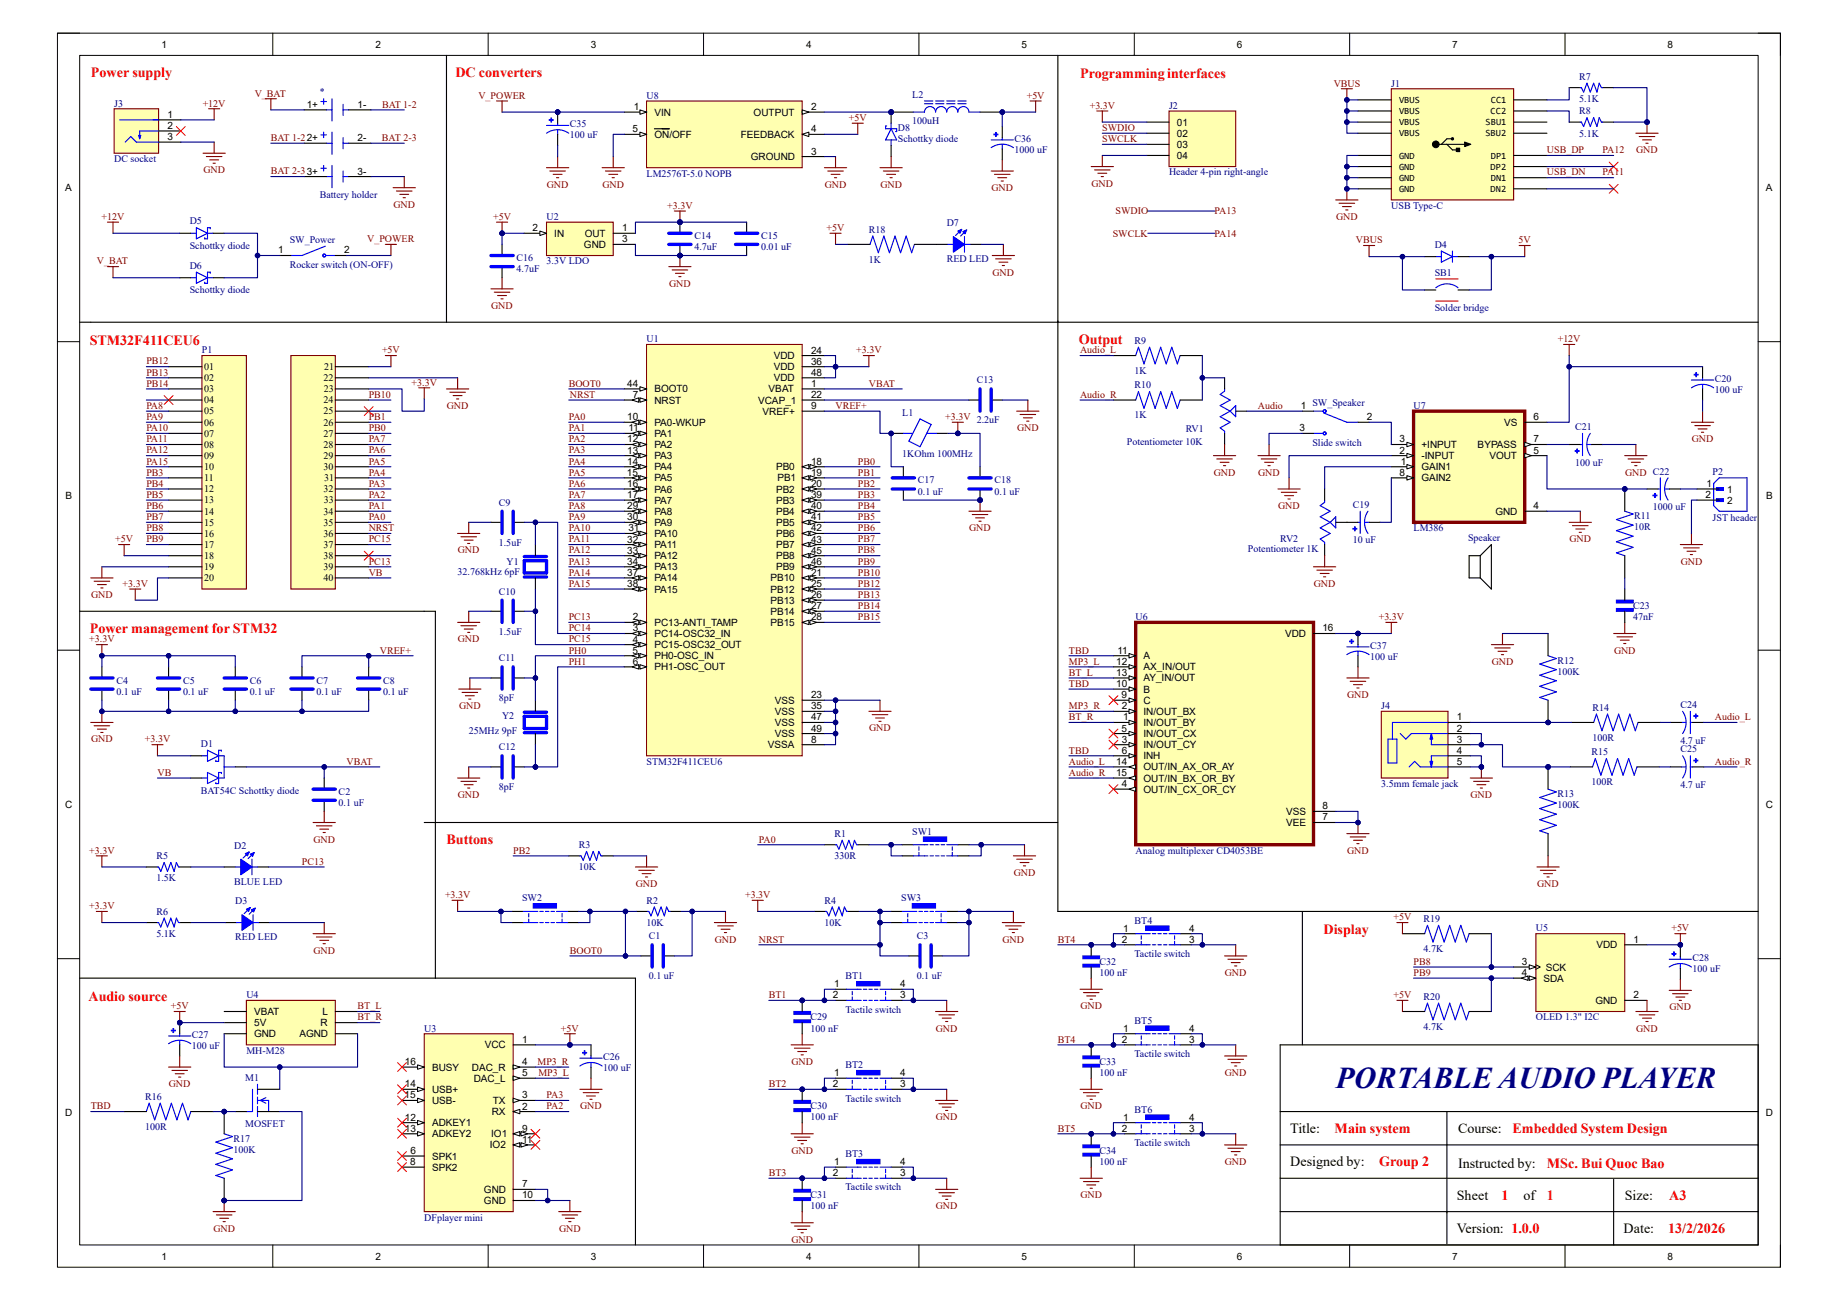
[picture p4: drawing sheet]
<svg xmlns="http://www.w3.org/2000/svg" width="420mm" height="297mm" viewBox="0 0 420 297" stroke-linecap="round" stroke-linejoin="round" font-family="sans-serif">
<defs><g id="words">
<text font-size="6.9" fill="#000080" x="305.2" y="248.7">PORTABLE AUDIO PLAYER</text>
<g font-size="3.2" fill="#f00">
<text x="20.7" y="17.6">Power supply</text>
<text x="104.1" y="17.6">DC converters</text>
<text x="246.8" y="17.8">Programming interfaces</text>
<text x="20.5" y="78.8">STM32F411CEU6</text>
<text x="246.5" y="78.5">Output</text>
<text x="20.5" y="144.6">Power management for STM32</text>
<text x="102" y="192.8">Buttons</text>
<text x="302.4" y="213.4">Display</text>
<text x="20.2" y="228.6">Audio source</text>
<text x="305" y="258.9">Main system</text>
<text x="345.6" y="258.9">Embedded System Design</text>
<text x="315.1" y="266.5">Group 2</text>
<text x="353.5" y="266.7">MSc. Bui Quoc Bao</text>
<text x="343.1" y="274.1">1</text>
<text x="353.5" y="274.1">1</text>
<text x="381.4" y="274.1">A3</text>
<text x="381.2" y="281.7">13/2/2026</text>
</g>
<g font-size="3.2">
<text x="294.8" y="258.9">Title:</text>
<text x="333.2" y="258.9">Course:</text>
<text x="294.8" y="266.5">Designed by:</text>
<text x="333.2" y="266.7">Instructed by:</text>
<text x="332.9" y="274.1">Sheet</text>
<text x="348.1" y="274.1">of</text>
<text x="371.3" y="274.1">Size:</text>
<text x="332.9" y="281.7">Version: 1.0.0</text>
<text x="371" y="281.7">Date:</text>
</g>
<g font-size="2.3">
<text x="36.9" y="10.9">1</text>
<text x="85.8" y="10.9">2</text>
<text x="135" y="10.9">3</text>
<text x="184.2" y="10.9">4</text>
<text x="233.4" y="10.9">5</text>
<text x="282.6" y="10.9">6</text>
<text x="331.9" y="10.9">7</text>
<text x="381" y="10.9">8</text>
<text x="38.3" y="26.9">1</text>
<text x="38.3" y="29.5">2</text>
<text x="70.1" y="24.6">1+</text>
<text x="81.7" y="24.6">1-</text>
<text x="144.9" y="25.1">1</text>
<text x="149.5" y="26.4">VIN</text>
<text x="172.2" y="26.4">OUTPUT</text>
<text x="185.3" y="25.1">2</text>
<text x="268.9" y="28.7">01</text>
<text x="38.3" y="32">3</text>
<text x="81.7" y="32.3">2-</text>
<text x="144.5" y="30.2">5</text>
<text x="149.5" y="31.5">ON/OFF</text>
<text x="169.3" y="31.5">FEEDBACK</text>
<text x="185.3" y="30.2">4</text>
<text x="185.3" y="35.3">3</text>
<text x="268.9" y="31.2">02</text>
<text x="268.9" y="33.8">03</text>
<text x="81.7" y="39.9">3-</text>
<text x="171.5" y="36.6">GROUND</text>
<text x="268.9" y="36.3">04</text>
<text x="14.9" y="43.6">A</text>
<text x="403.5" y="43.6">A</text>
<text x="121.7" y="52.8">2</text>
<text x="142.2" y="52.8">1</text>
<text x="63.6" y="57.9">1</text>
<text x="78.7" y="57.9">2</text>
<text x="126.7" y="54.1">IN</text>
<text x="133.4" y="56.6">GND</text>
<text x="133.6" y="54.1">OUT</text>
<text x="142.2" y="55.4">3</text>
<text x="176.8" y="82">VDD</text>
<text x="185.3" y="80.8">24</text>
<text x="185.3" y="83.3">36</text>
<text x="46.7" y="84.5">01</text>
<text x="46.7" y="87.1">02</text>
<text x="46.7" y="89.6">03</text>
<text x="73.9" y="87.1">22</text>
<text x="74" y="89.6">23</text>
<text x="74.1" y="84.5">21</text>
<text x="143.3" y="88.4">44</text>
<text x="149.5" y="89.7">BOOT0</text>
<text x="175.6" y="89.7">VBAT</text>
<text x="176.8" y="84.6">VDD</text>
<text x="176.8" y="87.1">VDD</text>
<text x="185.3" y="85.9">48</text>
<text x="185.3" y="88.4">1</text>
<text x="46.7" y="92.2">04</text>
<text x="46.7" y="94.7">05</text>
<text x="73.9" y="92.2">24</text>
<text x="74" y="94.7">25</text>
<text x="144.6" y="90.9">7</text>
<text x="149.5" y="92.2">NRST</text>
<text x="173.2" y="92.2">VCAP_1</text>
<text x="174.2" y="94.7">VREF+</text>
<text x="185.3" y="90.9">22</text>
<text x="185.3" y="93.5">9</text>
<text x="297.3" y="93.5">1</text>
<text x="46.7" y="97.2">06</text>
<text x="46.7" y="99.8">07</text>
<text x="73.9" y="97.2">26</text>
<text x="73.9" y="99.8">27</text>
<text x="143.3" y="96">10</text>
<text x="143.3" y="101.1">12</text>
<text x="143.6" y="98.6">11</text>
<text x="149.5" y="97.3">PA0-WKUP</text>
<text x="149.5" y="99.8">PA1</text>
<text x="297" y="98.6">3</text>
<text x="312.3" y="96">2</text>
<text x="319.8" y="101.1">3</text>
<text x="343.7" y="97.3">VS</text>
<text x="350.4" y="96">6</text>
<text x="350.4" y="101.1">7</text>
<text x="46.7" y="102.3">08</text>
<text x="46.7" y="104.9">09</text>
<text x="46.7" y="107.4">10</text>
<text x="73.9" y="104.9">29</text>
<text x="73.9" y="107.4">30</text>
<text x="74" y="102.3">28</text>
<text x="143.3" y="103.6">13</text>
<text x="143.3" y="106.2">14</text>
<text x="149.5" y="102.4">PA2</text>
<text x="149.5" y="104.9">PA3</text>
<text x="149.5" y="107.4">PA4</text>
<text x="177.3" y="107.4">PB0</text>
<text x="185.3" y="106.2">18</text>
<text x="319.8" y="103.6">2</text>
<text x="320.1" y="106.2">1</text>
<text x="324.8" y="102.4">+INPUT</text>
<text x="324.8" y="104.9">-INPUT</text>
<text x="324.8" y="107.4">GAIN1</text>
<text x="337.7" y="102.4">BYPASS</text>
<text x="340.4" y="104.9">VOUT</text>
<text x="350.4" y="103.6">5</text>
<text x="46.7" y="109.9">11</text>
<text x="46.7" y="112.5">12</text>
<text x="73.9" y="112.5">32</text>
<text x="74.1" y="109.9">31</text>
<text x="143.3" y="108.7">15</text>
<text x="143.3" y="111.3">16</text>
<text x="143.3" y="113.8">17</text>
<text x="149.5" y="110">PA5</text>
<text x="149.5" y="112.5">PA6</text>
<text x="177.3" y="112.5">PB2</text>
<text x="177.6" y="110">PB1</text>
<text x="185.3" y="108.7">19</text>
<text x="185.3" y="111.3">20</text>
<text x="185.3" y="113.8">39</text>
<text x="319.8" y="108.7">8</text>
<text x="324.8" y="110">GAIN2</text>
<text x="389.7" y="113.8">2</text>
<text x="390" y="111.3">1</text>
<text x="394.6" y="112.5">1</text>
<text x="15" y="114.1">B</text>
<text x="46.7" y="115">13</text>
<text x="46.7" y="117.6">14</text>
<text x="73.9" y="117.6">34</text>
<text x="74" y="115">33</text>
<text x="143.3" y="116.3">29</text>
<text x="143.3" y="118.9">30</text>
<text x="149.5" y="115.1">PA7</text>
<text x="149.5" y="117.6">PA8</text>
<text x="177.3" y="115.1">PB3</text>
<text x="177.3" y="117.6">PB4</text>
<text x="185.3" y="116.3">40</text>
<text x="185.3" y="118.9">41</text>
<text x="341.7" y="117.6">GND</text>
<text x="350.4" y="116.3">4</text>
<text x="394.6" y="115.1">2</text>
<text x="403.6" y="114.1">B</text>
<text x="46.7" y="120.1">15</text>
<text x="46.7" y="122.6">16</text>
<text x="46.7" y="125.2">17</text>
<text x="73.9" y="122.6">36</text>
<text x="73.9" y="125.2">37</text>
<text x="74" y="120.1">35</text>
<text x="143.3" y="124">32</text>
<text x="143.6" y="121.4">31</text>
<text x="149.5" y="120.1">PA9</text>
<text x="149.5" y="122.7">PA10</text>
<text x="149.5" y="125.2">PA11</text>
<text x="177.3" y="120.1">PB5</text>
<text x="177.3" y="122.7">PB6</text>
<text x="177.3" y="125.2">PB7</text>
<text x="185.3" y="121.4">42</text>
<text x="185.3" y="124">43</text>
<text x="46.7" y="127.7">18</text>
<text x="46.7" y="130.3">19</text>
<text x="73.9" y="130.3">39</text>
<text x="74" y="127.7">38</text>
<text x="143.3" y="126.5">33</text>
<text x="143.3" y="129">34</text>
<text x="143.3" y="131.6">37</text>
<text x="149.5" y="127.8">PA12</text>
<text x="149.5" y="130.3">PA13</text>
<text x="177.3" y="127.8">PB8</text>
<text x="177.3" y="130.3">PB9</text>
<text x="185.3" y="126.5">45</text>
<text x="185.3" y="129">46</text>
<text x="185.3" y="131.6">21</text>
<text x="46.7" y="132.8">20</text>
<text x="73.9" y="132.8">40</text>
<text x="143.3" y="134.1">38</text>
<text x="149.5" y="132.8">PA14</text>
<text x="149.5" y="135.4">PA15</text>
<text x="176.1" y="132.8">PB10</text>
<text x="176.1" y="135.4">PB12</text>
<text x="176.1" y="137.9">PB13</text>
<text x="185.3" y="134.1">25</text>
<text x="185.3" y="136.7">26</text>
<text x="144.6" y="141.7">2</text>
<text x="149.5" y="143">PC13-ANTI_TAMP</text>
<text x="176.1" y="140.5">PB14</text>
<text x="176.1" y="143">PB15</text>
<text x="185.3" y="139.2">27</text>
<text x="185.3" y="141.7">28</text>
<text x="144.5" y="149.4">5</text>
<text x="144.6" y="144.3">3</text>
<text x="144.6" y="146.8">4</text>
<text x="149.5" y="145.5">PC14-OSC32_IN</text>
<text x="149.5" y="148.1">PC15-OSC32_OUT</text>
<text x="255.4" y="149.4">11</text>
<text x="293.7" y="145.5">VDD</text>
<text x="302.2" y="144.3">16</text>
<text x="144.6" y="151.9">6</text>
<text x="149.5" y="150.6">PH0-OSC_IN</text>
<text x="149.5" y="153.2">PH1-OSC_OUT</text>
<text x="255.1" y="151.9">12</text>
<text x="255.1" y="154.4">13</text>
<text x="261.3" y="150.6">A</text>
<text x="261.3" y="153.2">AX_IN/OUT</text>
<text x="261.3" y="155.7">AY_IN/OUT</text>
<text x="177.1" y="160.8">VSS</text>
<text x="185.3" y="159.5">23</text>
<text x="255.1" y="157">10</text>
<text x="256.3" y="159.5">9</text>
<text x="261.3" y="158.2">B</text>
<text x="261.3" y="160.8">C</text>
<text x="177.1" y="163.3">VSS</text>
<text x="177.1" y="165.9">VSS</text>
<text x="185.3" y="162.1">35</text>
<text x="185.3" y="164.6">47</text>
<text x="185.3" y="167.1">49</text>
<text x="256.3" y="167.1">5</text>
<text x="256.3" y="162.1">2</text>
<text x="256.6" y="164.6">1</text>
<text x="261.3" y="163.3">IN/OUT_BX</text>
<text x="261.3" y="165.9">IN/OUT_BY</text>
<text x="332.9" y="164.6">1</text>
<text x="332.9" y="167.1">2</text>
<text x="175.5" y="170.9">VSSA</text>
<text x="177.1" y="168.4">VSS</text>
<text x="185.3" y="169.7">8</text>
<text x="256.3" y="169.7">3</text>
<text x="256.3" y="172.2">6</text>
<text x="261.3" y="168.4">IN/OUT_CX</text>
<text x="261.3" y="170.9">IN/OUT_CY</text>
<text x="261.3" y="173.5">INH</text>
<text x="332.9" y="169.7">3</text>
<text x="332.9" y="172.2">4</text>
<text x="255" y="177.3">15</text>
<text x="255.1" y="174.8">14</text>
<text x="256.3" y="179.8">4</text>
<text x="261.3" y="176">OUT/IN_AX_OR_AY</text>
<text x="261.3" y="178.6">OUT/IN_BX_OR_BY</text>
<text x="332.9" y="174.8">5</text>
<text x="14.9" y="184.6">C</text>
<text x="261.3" y="181.1">OUT/IN_CX_OR_CY</text>
<text x="302.2" y="184.9">8</text>
<text x="403.5" y="184.6">C</text>
<text x="293.9" y="186.2">VSS</text>
<text x="293.9" y="188.7">VEE</text>
<text x="302.2" y="187.5">7</text>
<text x="256.3" y="215.4">2</text>
<text x="256.6" y="212.9">1</text>
<text x="271.7" y="212.9">4</text>
<text x="271.7" y="215.4">3</text>
<text x="373.3" y="215.4">1</text>
<text x="347.8" y="220.5">3</text>
<text x="353.2" y="221.7">SCK</text>
<text x="364.8" y="216.7">VDD</text>
<text x="190.6" y="225.6">1</text>
<text x="205.7" y="225.6">4</text>
<text x="347.8" y="223">4</text>
<text x="352.7" y="224.3">SDA</text>
<text x="58.1" y="231.9">VBAT</text>
<text x="73.7" y="231.9">L</text>
<text x="190.3" y="228.1">2</text>
<text x="205.7" y="228.1">3</text>
<text x="364.6" y="229.4">GND</text>
<text x="373.3" y="228.1">2</text>
<text x="58.1" y="234.4">5V</text>
<text x="58.1" y="237">GND</text>
<text x="68.4" y="237">AGND</text>
<text x="73.2" y="234.4">R</text>
<text x="110.8" y="239.5">VCC</text>
<text x="119.3" y="238.3">1</text>
<text x="256.3" y="238.3">2</text>
<text x="256.6" y="235.7">1</text>
<text x="271.7" y="235.7">4</text>
<text x="271.7" y="238.3">3</text>
<text x="92.5" y="243.3">16</text>
<text x="98.7" y="244.6">BUSY</text>
<text x="107.8" y="244.6">DAC_R</text>
<text x="119.3" y="243.3">4</text>
<text x="119.3" y="245.9">5</text>
<text x="190.6" y="245.9">1</text>
<text x="205.7" y="245.9">4</text>
<text x="92.5" y="251">15</text>
<text x="92.5" y="248.4">14</text>
<text x="98.7" y="249.7">USB+</text>
<text x="108.2" y="247.1">DAC_L</text>
<text x="119.3" y="251">3</text>
<text x="190.3" y="248.4">2</text>
<text x="205.7" y="248.4">3</text>
<text x="14.9" y="255.1">D</text>
<text x="92.5" y="256">12</text>
<text x="98.7" y="252.2">USB-</text>
<text x="98.7" y="257.3">ADKEY1</text>
<text x="112.4" y="254.8">RX</text>
<text x="112.6" y="252.2">TX</text>
<text x="119.3" y="253.5">2</text>
<text x="256.6" y="256">1</text>
<text x="271.7" y="256">4</text>
<text x="403.5" y="255.1">D</text>
<text x="92.5" y="258.6">13</text>
<text x="93.8" y="263.7">6</text>
<text x="98.7" y="259.8">ADKEY2</text>
<text x="111.9" y="262.4">IO2</text>
<text x="112.2" y="259.8">IO1</text>
<text x="119.3" y="258.6">9</text>
<text x="119.3" y="261.1">11</text>
<text x="256.3" y="258.6">2</text>
<text x="271.7" y="258.6">3</text>
<text x="93.7" y="266.2">8</text>
<text x="98.7" y="264.9">SPK1</text>
<text x="98.7" y="267.5">SPK2</text>
<text x="190.3" y="268.7">2</text>
<text x="190.6" y="266.2">1</text>
<text x="205.7" y="266.2">4</text>
<text x="205.7" y="268.7">3</text>
<text x="110.6" y="272.5">GND</text>
<text x="110.6" y="275.1">GND</text>
<text x="119.3" y="271.3">7</text>
<text x="119.3" y="273.8">10</text>
<text x="36.9" y="287.8">1</text>
<text x="85.8" y="287.8">2</text>
<text x="135" y="287.8">3</text>
<text x="184.2" y="287.8">4</text>
<text x="233.4" y="287.8">5</text>
<text x="282.6" y="287.8">6</text>
<text x="331.9" y="287.8">7</text>
<text x="381" y="287.8">8</text>
</g>
<g font-size="2.3" fill="#800000">
<text x="58.2" y="22.1">V_BAT</text>
<text x="109.3" y="22.6">V_POWER</text>
<text x="234.6" y="22.6">+5V</text>
<text x="304.8" y="19.8">VBUS</text>
<text x="46.3" y="24.3">+12V</text>
<text x="87.3" y="24.6">BAT 1-2</text>
<text x="194" y="27.6">+5V</text>
<text x="249" y="24.8">+3.3V</text>
<text x="251.9" y="29.9">SWDIO</text>
<text x="61.9" y="32.2">BAT 1-22+</text>
<text x="87.3" y="32.2">BAT 2-3</text>
<text x="251.9" y="32.5">SWCLK</text>
<text x="353.5" y="35">USB_DP</text>
<text x="366.2" y="35">PA12</text>
<text x="373.9" y="35">GND</text>
<text x="46.5" y="39.6">GND</text>
<text x="61.9" y="39.8">BAT 2-33+</text>
<text x="353.5" y="40.1">USB_DN</text>
<text x="366.2" y="40.1">PA11</text>
<text x="89.9" y="47.5">GND</text>
<text x="125" y="42.9">GND</text>
<text x="137.7" y="42.9">GND</text>
<text x="152.5" y="47.7">+3.3V</text>
<text x="188.5" y="42.9">GND</text>
<text x="201.2" y="42.9">GND</text>
<text x="226.6" y="43.6">GND</text>
<text x="249.4" y="42.6">GND</text>
<text x="23.2" y="50.2">+12V</text>
<text x="112.7" y="50.2">+5V</text>
<text x="188.9" y="52.8">+5V</text>
<text x="254.9" y="49">SWDIO</text>
<text x="277.5" y="49">PA13</text>
<text x="305.3" y="50.2">GND</text>
<text x="83.9" y="55.3">V_POWER</text>
<text x="254.3" y="54.1">SWCLK</text>
<text x="277.5" y="54.1">PA14</text>
<text x="309.8" y="55.6">VBUS</text>
<text x="347" y="55.6">5V</text>
<text x="22.1" y="60.4">V_BAT</text>
<text x="152.9" y="65.5">GND</text>
<text x="226.8" y="62.9">GND</text>
<text x="112.3" y="70.6">GND</text>
<text x="33.4" y="83.3">PB12</text>
<text x="87.3" y="80.7">+5V</text>
<text x="195.7" y="80.7">+3.3V</text>
<text x="246.8" y="80.7">Audio_L</text>
<text x="355.9" y="78.2">+12V</text>
<text x="33.4" y="85.8">PB13</text>
<text x="33.4" y="88.3">PB14</text>
<text x="94.1" y="88.1">+3.3V</text>
<text x="130" y="88.3">BOOT0</text>
<text x="198.5" y="88.3">VBAT</text>
<text x="33.4" y="93.4">PA8</text>
<text x="33.4" y="96">PA9</text>
<text x="84.2" y="90.9">PB10</text>
<text x="84.2" y="96">PB1</text>
<text x="102.1" y="93.4">GND</text>
<text x="130" y="96">PA0</text>
<text x="130.2" y="90.9">NRST</text>
<text x="190.9" y="93.4">VREF+</text>
<text x="216" y="96">+3.3V</text>
<text x="246.8" y="90.9">Audio_R</text>
<text x="287.4" y="93.4">Audio</text>
<text x="33.4" y="98.5">PA10</text>
<text x="33.4" y="101">PA11</text>
<text x="84.2" y="98.5">PB0</text>
<text x="84.2" y="101">PA7</text>
<text x="130" y="98.5">PA1</text>
<text x="130" y="101">PA2</text>
<text x="232.4" y="98.5">GND</text>
<text x="386.6" y="101">GND</text>
<text x="33.4" y="103.6">PA12</text>
<text x="33.4" y="106.1">PA15</text>
<text x="84.2" y="103.6">PA6</text>
<text x="84.2" y="106.1">PA5</text>
<text x="130" y="106.1">PA4</text>
<text x="130" y="103.6">PA3</text>
<text x="196" y="106.1">PB0</text>
<text x="33.4" y="108.7">PB3</text>
<text x="33.4" y="111.2">PB4</text>
<text x="33.4" y="113.7">PB5</text>
<text x="84.2" y="108.7">PA4</text>
<text x="84.2" y="111.2">PA3</text>
<text x="84.2" y="113.7">PA2</text>
<text x="130" y="108.7">PA5</text>
<text x="130" y="111.2">PA6</text>
<text x="130" y="113.7">PA7</text>
<text x="196" y="108.7">PB1</text>
<text x="196" y="111.2">PB2</text>
<text x="196" y="113.7">PB3</text>
<text x="277.4" y="108.7">GND</text>
<text x="287.5" y="108.7">GND</text>
<text x="371.3" y="108.7">GND C22</text>
<text x="33.4" y="116.3">PB6</text>
<text x="33.4" y="118.8">PB7</text>
<text x="84.2" y="116.3">PA1</text>
<text x="84.2" y="118.8">PA0</text>
<text x="130" y="116.3">PA8</text>
<text x="130" y="118.8">PA9</text>
<text x="196" y="116.3">PB4</text>
<text x="196" y="118.8">PB5</text>
<text x="292.1" y="116.3">GND</text>
<text x="26.3" y="123.9">+5V</text>
<text x="33.4" y="121.4">PB8</text>
<text x="33.4" y="123.9">PB9</text>
<text x="84.2" y="121.4">NRST</text>
<text x="84.2" y="123.9">PC15</text>
<text x="130" y="121.4">PA10</text>
<text x="130" y="123.9">PA11</text>
<text x="196" y="121.4">PB6</text>
<text x="196" y="123.9">PB7</text>
<text x="221.5" y="121.4">GND</text>
<text x="358.6" y="123.9">GND</text>
<text x="84.2" y="129">PC13</text>
<text x="84.2" y="131.5">VB</text>
<text x="104.6" y="126.4">GND</text>
<text x="130" y="126.4">PA12</text>
<text x="130" y="129">PA13</text>
<text x="130" y="131.5">PA14</text>
<text x="196" y="126.4">PB8</text>
<text x="196" y="129">PB9</text>
<text x="196" y="131.5">PB10</text>
<text x="384" y="129">GND</text>
<text x="20.8" y="136.6">GND</text>
<text x="28" y="134.1">+3.3V</text>
<text x="130" y="134.1">PA15</text>
<text x="196" y="134.1">PB12</text>
<text x="196" y="136.6">PB13</text>
<text x="300.2" y="134.1">GND</text>
<text x="130" y="141.7">PC13</text>
<text x="196" y="139.1">PB14</text>
<text x="196" y="141.7">PB15</text>
<text x="315" y="141.7">+3.3V</text>
<text x="20.4" y="146.8">+3.3V</text>
<text x="86.8" y="149.3">VREF+</text>
<text x="104.6" y="146.8">GND</text>
<text x="130" y="144.2">PC14</text>
<text x="130" y="146.8">PC15</text>
<text x="130" y="149.3">PH0</text>
<text x="244.3" y="149.3">TBD</text>
<text x="368.8" y="149.3">GND</text>
<text x="130" y="151.8">PH1</text>
<text x="244.3" y="151.8">MP3_L</text>
<text x="244.3" y="154.4">BT_L</text>
<text x="340.9" y="151.8">GND</text>
<text x="244.3" y="156.9">TBD</text>
<text x="307.8" y="159.5">GND</text>
<text x="104.9" y="162">GND</text>
<text x="198.6" y="167.1">GND</text>
<text x="244.3" y="162">MP3_R</text>
<text x="244.3" y="164.5">BT_R</text>
<text x="391.8" y="164.5">Audio_L</text>
<text x="20.8" y="169.6">GND</text>
<text x="33.1" y="169.6">+3.3V</text>
<text x="244.3" y="172.2">TBD</text>
<text x="36" y="177.2">VB</text>
<text x="79.2" y="174.7">VBAT</text>
<text x="244.3" y="174.7">Audio_L</text>
<text x="244.3" y="177.2">Audio_R</text>
<text x="391.8" y="174.7">Audio_R</text>
<text x="104.6" y="182.3">GND</text>
<text x="336" y="182.3">GND</text>
<text x="20.4" y="195">+3.3V</text>
<text x="69" y="197.6">PC13</text>
<text x="71.6" y="192.5">GND</text>
<text x="117.3" y="195">PB2</text>
<text x="173.4" y="192.5">PA0</text>
<text x="307.8" y="195">GND</text>
<text x="145.3" y="202.6">GND</text>
<text x="231.6" y="200.1">GND</text>
<text x="351.3" y="202.6">GND</text>
<text x="20.4" y="207.7">+3.3V</text>
<text x="101.7" y="205.2">+3.3V</text>
<text x="170.3" y="205.2">+3.3V</text>
<text x="163.3" y="215.3">GND</text>
<text x="173.4" y="215.3">NRST</text>
<text x="229.1" y="215.3">GND</text>
<text x="241.7" y="215.3">BT4</text>
<text x="318.4" y="210.3">+5V</text>
<text x="381.9" y="212.8">+5V</text>
<text x="71.6" y="217.9">GND</text>
<text x="130.2" y="217.9">BOOT0</text>
<text x="323" y="220.4">PB8</text>
<text x="279.9" y="223">GND</text>
<text x="323" y="223">PB9</text>
<text x="39" y="230.6">+5V</text>
<text x="81.7" y="230.6">BT_L</text>
<text x="81.7" y="233.1">BT_R</text>
<text x="175.7" y="228">BT1</text>
<text x="246.9" y="230.6">GND</text>
<text x="318.4" y="228">+5V</text>
<text x="381.5" y="230.8">GND</text>
<text x="128.2" y="235.7">+5V</text>
<text x="213.9" y="235.7">GND</text>
<text x="241.7" y="238.2">BT4</text>
<text x="373.9" y="235.7">GND</text>
<text x="122.8" y="243.3">MP3_R</text>
<text x="123" y="245.8">MP3_L</text>
<text x="180.8" y="243.3">GND</text>
<text x="279.9" y="245.8">GND</text>
<text x="38.6" y="248.4">GND</text>
<text x="124.9" y="250.9">PA3</text>
<text x="175.7" y="248.4">BT2</text>
<text x="20.7" y="253.4">TBD</text>
<text x="124.9" y="253.4">PA2</text>
<text x="132.6" y="253.4">GND</text>
<text x="213.9" y="256">GND</text>
<text x="246.9" y="253.4">GND</text>
<text x="180.8" y="263.6">GND</text>
<text x="241.7" y="258.5">BT5</text>
<text x="175.7" y="268.7">BT3</text>
<text x="279.9" y="266.1">GND</text>
<text x="246.9" y="273.8">GND</text>
<text x="48.8" y="281.4">GND</text>
<text x="127.8" y="281.4">GND</text>
<text x="213.9" y="276.3">GND</text>
<text x="180.8" y="283.9">GND</text>
</g>
<g font-size="2.3" fill="#000080">
<text x="73.1" y="21.8">*</text>
<text x="147.7" y="22.6">U8</text>
<text x="208.4" y="22.3">L2</text>
<text x="317.9" y="19.8">J1</text>
<text x="360.8" y="18.2">R7</text>
<text x="360.8" y="23.3">5.1K</text>
<text x="26.1" y="24.3">J3</text>
<text x="130.2" y="29">C35</text>
<text x="205.1" y="29.9">D8</text>
<text x="208.4" y="28.4">100uH</text>
<text x="267.1" y="24.8">J2</text>
<text x="360.8" y="26.1">R8</text>
<text x="130.2" y="31.6">100 uF</text>
<text x="205.1" y="32.5">Schottky diode</text>
<text x="231.8" y="32.3">C36</text>
<text x="231.8" y="34.9">1000 uF</text>
<text x="360.8" y="31.2">5.1K</text>
<text x="26.1" y="37">DC socket</text>
<text x="147.7" y="40.3">LM2576T-5.0 NOPB</text>
<text x="267.1" y="40.1">Header 4-pin right-angle</text>
<text x="73.1" y="45.2">Battery holder</text>
<text x="317.9" y="47.7">USB Type-C</text>
<text x="43.3" y="51.3">D5</text>
<text x="124.9" y="50.2">U2</text>
<text x="198.5" y="53.2">R18</text>
<text x="216.3" y="51.6">D7</text>
<text x="43.3" y="56.9">Schottky diode</text>
<text x="66.2" y="55.5">SW_Power</text>
<text x="118" y="59.6">C16</text>
<text x="158.7" y="54.6">C14</text>
<text x="158.7" y="57.1">4.7uF</text>
<text x="173.9" y="54.6">C15</text>
<text x="173.9" y="57.1">0.01 uF</text>
<text x="216.3" y="59.9">RED LED</text>
<text x="327.8" y="56.6">D4</text>
<text x="43.3" y="61.4">D6</text>
<text x="66.2" y="61.2">Rocker switch (ON-OFF)</text>
<text x="118" y="62.2">4.7uF</text>
<text x="124.9" y="60.4">3.3V LDO</text>
<text x="198.5" y="60">1K</text>
<text x="327.8" y="62.9">SB1</text>
<text x="43.3" y="67">Schottky diode</text>
<text x="327.8" y="71.1">Solder bridge</text>
<text x="46.1" y="80.7">P1</text>
<text x="147.7" y="78.2">U1</text>
<text x="259.2" y="78.6">R9</text>
<text x="223.2" y="87.6">C13</text>
<text x="259.2" y="85.4">1K</text>
<text x="259.2" y="88.7">R10</text>
<text x="391.8" y="87.2">C20</text>
<text x="391.8" y="89.7">100 uF</text>
<text x="206.2" y="95">L1</text>
<text x="259.2" y="95.6">1K</text>
<text x="299.9" y="92.7">SW_Speaker</text>
<text x="323" y="93.4">U7</text>
<text x="223.2" y="96.7">2.2uF</text>
<text x="257.5" y="101.6">Potentiometer 10K</text>
<text x="270.9" y="98.8">RV1</text>
<text x="299.9" y="101.8">Slide switch</text>
<text x="359.9" y="98.3">C21</text>
<text x="206.2" y="104.4">1KOhm 100MHz</text>
<text x="359.9" y="106.4">100 uF</text>
<text x="209.7" y="110.4">C17</text>
<text x="209.7" y="113">0.1 uF</text>
<text x="227.2" y="110.4">C18</text>
<text x="227.2" y="113">0.1 uF</text>
<text x="391.3" y="108.4">P2</text>
<text x="114" y="115.5">C9</text>
<text x="309.1" y="116">C19</text>
<text x="373.4" y="118.6">R11</text>
<text x="377.7" y="116.5">1000 uF</text>
<text x="391.3" y="119.1">JST header</text>
<text x="114" y="124.7">1.5uF</text>
<text x="292.5" y="123.9">RV2</text>
<text x="309.1" y="124.2">10 uF</text>
<text x="323" y="121.4">LM386</text>
<text x="335.4" y="123.7">Speaker</text>
<text x="373.4" y="121.1">10R</text>
<text x="104.6" y="131.3">32.768kHz 6pF</text>
<text x="115.7" y="129">Y1</text>
<text x="285.2" y="126.2">Potentiometer 1K</text>
<text x="114" y="135.8">C10</text>
<text x="259.5" y="141.7">U6</text>
<text x="373.2" y="139.1">C23</text>
<text x="373.2" y="141.7">47nF</text>
<text x="114" y="145">1.5uF</text>
<text x="313.1" y="148.2">C37</text>
<text x="114" y="151.1">C11</text>
<text x="313.1" y="150.7">100 uF</text>
<text x="355.9" y="151.6">R12</text>
<text x="355.9" y="154.1">100K</text>
<text x="26.6" y="156.2">C4</text>
<text x="26.6" y="158.7">0.1 uF</text>
<text x="41.8" y="156.2">C5</text>
<text x="41.8" y="158.7">0.1 uF</text>
<text x="57.1" y="156.2">C6</text>
<text x="57.1" y="158.7">0.1 uF</text>
<text x="72.3" y="156.2">C7</text>
<text x="72.3" y="158.7">0.1 uF</text>
<text x="87.5" y="156.2">C8</text>
<text x="87.5" y="158.7">0.1 uF</text>
<text x="114" y="160.2">8pF</text>
<text x="384" y="161.8">C24</text>
<text x="107.1" y="167.6">25MHz 9pF</text>
<text x="114.7" y="164.3">Y2</text>
<text x="315.6" y="162">J4</text>
<text x="363.9" y="162.4">R14</text>
<text x="45.9" y="170.6">D1</text>
<text x="114" y="171.4">C12</text>
<text x="363.6" y="172.6">R15</text>
<text x="363.9" y="169.2">100R</text>
<text x="384" y="169.9">4.7 uF</text>
<text x="384" y="171.9">C25</text>
<text x="147.7" y="174.7">STM32F411CEU6</text>
<text x="315.6" y="179.8">3.5mm female jack</text>
<text x="363.6" y="179.4">100R</text>
<text x="45.9" y="181.3">BAT54C Schottky diode</text>
<text x="77.4" y="181.6">C2</text>
<text x="77.4" y="184.1">0.1 uF</text>
<text x="114" y="180.6">8pF</text>
<text x="355.9" y="182.1">R13</text>
<text x="355.9" y="184.6">100K</text>
<text x="384" y="180">4.7 uF</text>
<text x="190.7" y="191.2">R1</text>
<text x="208.4" y="190.7">SW1</text>
<text x="35.7" y="196.3">R5</text>
<text x="53.5" y="193.9">D2</text>
<text x="132.2" y="193.8">R3</text>
<text x="190.7" y="196.3">330R</text>
<text x="259.5" y="195">Analog multiplexer CD4053BE</text>
<text x="35.7" y="201.4">1.5K</text>
<text x="53.5" y="202.1">BLUE LED</text>
<text x="132.2" y="198.8">10K</text>
<text x="35.7" y="209">R6</text>
<text x="53.8" y="206.6">D3</text>
<text x="119.3" y="206">SW2</text>
<text x="147.7" y="206.5">R2</text>
<text x="188.4" y="206.5">R4</text>
<text x="205.9" y="206">SW3</text>
<text x="35.7" y="214.1">5.1K</text>
<text x="53.8" y="214.8">RED LED</text>
<text x="147.7" y="211.5">10K</text>
<text x="148.3" y="214.6">C1</text>
<text x="188.4" y="211.5">10K</text>
<text x="209.5" y="214.6">C3</text>
<text x="259.2" y="211">BT4</text>
<text x="325.3" y="210.7">R19</text>
<text x="350.9" y="212.8">U5</text>
<text x="251.2" y="220.4">C32</text>
<text x="259.2" y="218.7">Tactile switch</text>
<text x="325.3" y="217.5">4.7K</text>
<text x="386.8" y="219.5">C28</text>
<text x="148.3" y="223.7">0.1 uF</text>
<text x="193.2" y="223.7">BT1</text>
<text x="209.5" y="223.7">0.1 uF</text>
<text x="251.2" y="223">100 nF</text>
<text x="386.8" y="222.1">100 uF</text>
<text x="56.3" y="228">U4</text>
<text x="185.2" y="233.1">C29</text>
<text x="193.2" y="231.4">Tactile switch</text>
<text x="259.2" y="233.9">BT5</text>
<text x="325.3" y="228.4">R20</text>
<text x="350.9" y="233.1">OLED 1.3&quot; I2C</text>
<text x="43.9" y="237.1">C27</text>
<text x="43.9" y="239.6">100 uF</text>
<text x="96.9" y="235.7">U3</text>
<text x="185.2" y="235.7">100 nF</text>
<text x="325.3" y="235.3">4.7K</text>
<text x="56.3" y="240.7">MH-M28</text>
<text x="137.8" y="242.1">C26</text>
<text x="137.8" y="244.7">100 uF</text>
<text x="193.2" y="244.1">BT2</text>
<text x="251.2" y="243.3">C33</text>
<text x="251.2" y="245.8">100 nF</text>
<text x="259.2" y="241.5">Tactile switch</text>
<text x="33.2" y="251.3">R16</text>
<text x="56" y="247">M1</text>
<text x="193.2" y="251.7">Tactile switch</text>
<text x="56" y="257.4">MOSFET</text>
<text x="185.2" y="253.4">C30</text>
<text x="185.2" y="256">100 nF</text>
<text x="259.2" y="254.2">BT6</text>
<text x="33.2" y="258.1">100R</text>
<text x="53.4" y="260.8">R17</text>
<text x="53.4" y="263.4">100K</text>
<text x="251.2" y="263.6">C34</text>
<text x="259.2" y="261.8">Tactile switch</text>
<text x="193.2" y="264.4">BT3</text>
<text x="251.2" y="266.1">100 nF</text>
<text x="185.2" y="273.8">C31</text>
<text x="193.2" y="272">Tactile switch</text>
<text x="96.9" y="278.8">DFplayer mini</text>
<text x="185.2" y="276.3">100 nF</text>
</g>
<g font-size="2.2">
<text x="319.7" y="23.5">VBUS</text>
<text x="340.7" y="23.5">CC1</text>
<text x="319.7" y="26.1">VBUS</text>
<text x="319.7" y="28.6">VBUS</text>
<text x="339.5" y="28.6">SBU1</text>
<text x="340.6" y="26.1">CC2</text>
<text x="319.7" y="31.2">VBUS</text>
<text x="339.4" y="31.2">SBU2</text>
<text x="319.7" y="36.2">GND</text>
<text x="319.7" y="38.8">GND</text>
<text x="319.7" y="41.3">GND</text>
<text x="340.6" y="38.8">DP2</text>
<text x="340.7" y="36.2">DP1</text>
<text x="340.7" y="41.3">DN1</text>
<text x="319.7" y="43.9">GND</text>
<text x="340.6" y="43.9">DN2</text>
</g>
</g></defs>
<path d="M13.1 7.6h393.7v281.9h-393.7z" fill="none" stroke="#000" stroke-width=".23"/>
<path d="M18.2 12.7h383.5v271.7h-383.5z" fill-rule="evenodd" fill="#fff"/>
<g fill="none" stroke="#000" stroke-width=".23">
<path d="M13.1 7.6h5.1M18.2 12.7h383.5v271.7h-383.5zM62.3 7.6v5.1M111.5 7.6v5.1M160.8 7.6v5.1M210 7.6v5.1M259.2 7.6v5.1M308.4 7.6v5.1M357.6 7.6v5.1M401.7 7.6h5.1v5.1M13.1 78.1h5.1M401.7 78.1h5.1"/>
<path d="M13.1 148.5h5.1M401.7 148.5h5.1M13.1 219h5.1M401.7 219h5.1M62.3 284.4v5.1M111.5 284.4v5.1M160.8 284.4v5.1M210 284.4v5.1M259.2 284.4v5.1M308.4 284.4v5.1M357.6 284.4v5.1M406.8 284.4v5.1"/>
</g>
<path d="M292.5 238.7h109.2v45.7h-109.2zM292.5 254h109.2M330.6 254v15.2M292.5 276.8h109.2M292.5 269.2h109.2M292.5 261.6h109.2M330.6 269.5v14.7M368.7 269.5v14.9" fill="none" stroke="#000" stroke-width=".25"/>
<path d="M147.7 78.7h35.6v94h-35.6z" fill-rule="evenodd" fill="#ffffb0"/>
<path d="M147.7 78.7h35.6v94h-35.6z" fill="none" stroke="#800000" stroke-width=".25"/>
<path d="M142.7 88.9h5" fill="none" stroke="#000" stroke-width=".25"/>
<path d="M146.2 88.3l1.5 .6-1.5 .5z" fill="#f8fcff"/>
<path d="M146.2 88.3l1.5 .6-1.5 .5z" fill="none" stroke="#000" stroke-width=".23"/>
<path d="M142.7 91.4h5" fill="none" stroke="#000" stroke-width=".25"/>
<path d="M146.2 90.9l1.5 .5-1.5 .5z" fill="#f8fcff"/>
<path d="M146.2 90.9l1.5 .5-1.5 .5z" fill="none" stroke="#000" stroke-width=".23"/>
<path d="M144.4 91.4l1.6-.5v1z" fill="#f8fcff"/>
<path d="M144.4 91.4l1.6-.5v1z" fill="none" stroke="#000" stroke-width=".23"/>
<path d="M142.7 96.5h5" fill="none" stroke="#000" stroke-width=".25"/>
<path d="M146.2 96l1.5 .5-1.5 .5z" fill="#f8fcff"/>
<path d="M146.2 96l1.5 .5-1.5 .5z" fill="none" stroke="#000" stroke-width=".23"/>
<path d="M144.4 96.5l1.6-.5v1z" fill="#f8fcff"/>
<path d="M144.4 96.5l1.6-.5v1z" fill="none" stroke="#000" stroke-width=".23"/>
<path d="M142.7 99h5" fill="none" stroke="#000" stroke-width=".25"/>
<path d="M146.2 98.5l1.5 .5-1.5 .5z" fill="#f8fcff"/>
<path d="M146.2 98.5l1.5 .5-1.5 .5z" fill="none" stroke="#000" stroke-width=".23"/>
<path d="M144.4 99l1.6-.5v1z" fill="#f8fcff"/>
<path d="M144.4 99l1.6-.5v1z" fill="none" stroke="#000" stroke-width=".23"/>
<path d="M142.7 101.6h5" fill="none" stroke="#000" stroke-width=".25"/>
<path d="M146.2 101l1.5 .6-1.5 .5z" fill="#f8fcff"/>
<path d="M146.2 101l1.5 .6-1.5 .5z" fill="none" stroke="#000" stroke-width=".23"/>
<path d="M144.4 101.6l1.6-.6v1.1z" fill="#f8fcff"/>
<path d="M144.4 101.6l1.6-.6v1.1z" fill="none" stroke="#000" stroke-width=".23"/>
<path d="M142.7 104.1h5" fill="none" stroke="#000" stroke-width=".25"/>
<path d="M146.2 103.6l1.5 .5-1.5 .5z" fill="#f8fcff"/>
<path d="M146.2 103.6l1.5 .5-1.5 .5z" fill="none" stroke="#000" stroke-width=".23"/>
<path d="M144.4 104.1l1.6-.5v1z" fill="#f8fcff"/>
<path d="M144.4 104.1l1.6-.5v1z" fill="none" stroke="#000" stroke-width=".23"/>
<path d="M142.7 106.6h5" fill="none" stroke="#000" stroke-width=".25"/>
<path d="M146.2 106.1l1.5 .5-1.5 .5z" fill="#f8fcff"/>
<path d="M146.2 106.1l1.5 .5-1.5 .5z" fill="none" stroke="#000" stroke-width=".23"/>
<path d="M144.4 106.6l1.6-.5v1z" fill="#f8fcff"/>
<path d="M144.4 106.6l1.6-.5v1z" fill="none" stroke="#000" stroke-width=".23"/>
<path d="M142.7 109.2h5" fill="none" stroke="#000" stroke-width=".25"/>
<path d="M146.2 108.7l1.5 .5-1.5 .5z" fill="#f8fcff"/>
<path d="M146.2 108.7l1.5 .5-1.5 .5z" fill="none" stroke="#000" stroke-width=".23"/>
<path d="M144.4 109.2l1.6-.5v1z" fill="#f8fcff"/>
<path d="M144.4 109.2l1.6-.5v1z" fill="none" stroke="#000" stroke-width=".23"/>
<path d="M142.7 111.7h5" fill="none" stroke="#000" stroke-width=".25"/>
<path d="M146.2 111.2l1.5 .5-1.5 .5z" fill="#f8fcff"/>
<path d="M146.2 111.2l1.5 .5-1.5 .5z" fill="none" stroke="#000" stroke-width=".23"/>
<path d="M144.4 111.7l1.6-.5v1z" fill="#f8fcff"/>
<path d="M144.4 111.7l1.6-.5v1z" fill="none" stroke="#000" stroke-width=".23"/>
<path d="M142.7 114.3h5" fill="none" stroke="#000" stroke-width=".25"/>
<path d="M146.2 113.7l1.5 .6-1.5 .5z" fill="#f8fcff"/>
<path d="M146.2 113.7l1.5 .6-1.5 .5z" fill="none" stroke="#000" stroke-width=".23"/>
<path d="M144.4 114.3l1.6-.6v1.1z" fill="#f8fcff"/>
<path d="M144.4 114.3l1.6-.6v1.1z" fill="none" stroke="#000" stroke-width=".23"/>
<path d="M142.7 116.8h5" fill="none" stroke="#000" stroke-width=".25"/>
<path d="M146.2 116.3l1.5 .5-1.5 .5z" fill="#f8fcff"/>
<path d="M146.2 116.3l1.5 .5-1.5 .5z" fill="none" stroke="#000" stroke-width=".23"/>
<path d="M144.4 116.8l1.6-.5v1z" fill="#f8fcff"/>
<path d="M144.4 116.8l1.6-.5v1z" fill="none" stroke="#000" stroke-width=".23"/>
<path d="M142.7 119.3h5" fill="none" stroke="#000" stroke-width=".25"/>
<path d="M146.2 118.8l1.5 .5-1.5 .5z" fill="#f8fcff"/>
<path d="M146.2 118.8l1.5 .5-1.5 .5z" fill="none" stroke="#000" stroke-width=".23"/>
<path d="M144.4 119.3l1.6-.5v1z" fill="#f8fcff"/>
<path d="M144.4 119.3l1.6-.5v1z" fill="none" stroke="#000" stroke-width=".23"/>
<path d="M142.7 121.9h5" fill="none" stroke="#000" stroke-width=".25"/>
<path d="M146.2 121.4l1.5 .5-1.5 .5z" fill="#f8fcff"/>
<path d="M146.2 121.4l1.5 .5-1.5 .5z" fill="none" stroke="#000" stroke-width=".23"/>
<path d="M144.4 121.9l1.6-.5v1z" fill="#f8fcff"/>
<path d="M144.4 121.9l1.6-.5v1z" fill="none" stroke="#000" stroke-width=".23"/>
<path d="M142.7 124.4h5" fill="none" stroke="#000" stroke-width=".25"/>
<path d="M146.2 123.9l1.5 .5-1.5 .5z" fill="#f8fcff"/>
<path d="M146.2 123.9l1.5 .5-1.5 .5z" fill="none" stroke="#000" stroke-width=".23"/>
<path d="M144.4 124.4l1.6-.5v1z" fill="#f8fcff"/>
<path d="M144.4 124.4l1.6-.5v1z" fill="none" stroke="#000" stroke-width=".23"/>
<path d="M142.7 127h5" fill="none" stroke="#000" stroke-width=".25"/>
<path d="M146.2 126.4l1.5 .6-1.5 .5z" fill="#f8fcff"/>
<path d="M146.2 126.4l1.5 .6-1.5 .5z" fill="none" stroke="#000" stroke-width=".23"/>
<path d="M144.4 127l1.6-.6v1.1z" fill="#f8fcff"/>
<path d="M144.4 127l1.6-.6v1.1z" fill="none" stroke="#000" stroke-width=".23"/>
<path d="M142.7 129.5h5" fill="none" stroke="#000" stroke-width=".25"/>
<path d="M146.2 129l1.5 .5-1.5 .5z" fill="#f8fcff"/>
<path d="M146.2 129l1.5 .5-1.5 .5z" fill="none" stroke="#000" stroke-width=".23"/>
<path d="M144.4 129.5l1.6-.5v1z" fill="#f8fcff"/>
<path d="M144.4 129.5l1.6-.5v1z" fill="none" stroke="#000" stroke-width=".23"/>
<path d="M142.7 132h5" fill="none" stroke="#000" stroke-width=".25"/>
<path d="M146.2 131.5l1.5 .5-1.5 .5z" fill="#f8fcff"/>
<path d="M146.2 131.5l1.5 .5-1.5 .5z" fill="none" stroke="#000" stroke-width=".23"/>
<path d="M144.4 132l1.6-.5v1z" fill="#f8fcff"/>
<path d="M144.4 132l1.6-.5v1z" fill="none" stroke="#000" stroke-width=".23"/>
<path d="M142.7 134.6h5" fill="none" stroke="#000" stroke-width=".25"/>
<path d="M146.2 134.1l1.5 .5-1.5 .5z" fill="#f8fcff"/>
<path d="M146.2 134.1l1.5 .5-1.5 .5z" fill="none" stroke="#000" stroke-width=".23"/>
<path d="M144.4 134.6l1.6-.5v1z" fill="#f8fcff"/>
<path d="M144.4 134.6l1.6-.5v1z" fill="none" stroke="#000" stroke-width=".23"/>
<path d="M142.7 142.2h5" fill="none" stroke="#000" stroke-width=".25"/>
<path d="M146.2 141.7l1.5 .5-1.5 .5z" fill="#f8fcff"/>
<path d="M146.2 141.7l1.5 .5-1.5 .5z" fill="none" stroke="#000" stroke-width=".23"/>
<path d="M144.4 142.2l1.6-.5v1z" fill="#f8fcff"/>
<path d="M144.4 142.2l1.6-.5v1z" fill="none" stroke="#000" stroke-width=".23"/>
<path d="M142.7 144.7h5" fill="none" stroke="#000" stroke-width=".25"/>
<path d="M146.2 144.2l1.5 .5-1.5 .5z" fill="#f8fcff"/>
<path d="M146.2 144.2l1.5 .5-1.5 .5z" fill="none" stroke="#000" stroke-width=".23"/>
<path d="M144.4 144.7l1.6-.5v1z" fill="#f8fcff"/>
<path d="M144.4 144.7l1.6-.5v1z" fill="none" stroke="#000" stroke-width=".23"/>
<path d="M142.7 147.3h5" fill="none" stroke="#000" stroke-width=".25"/>
<path d="M146.2 146.8l1.5 .5-1.5 .5z" fill="#f8fcff"/>
<path d="M146.2 146.8l1.5 .5-1.5 .5z" fill="none" stroke="#000" stroke-width=".23"/>
<path d="M144.4 147.3l1.6-.5v1z" fill="#f8fcff"/>
<path d="M144.4 147.3l1.6-.5v1z" fill="none" stroke="#000" stroke-width=".23"/>
<path d="M142.7 149.8h5" fill="none" stroke="#000" stroke-width=".25"/>
<path d="M146.2 149.3l1.5 .5-1.5 .5z" fill="#f8fcff"/>
<path d="M146.2 149.3l1.5 .5-1.5 .5z" fill="none" stroke="#000" stroke-width=".23"/>
<path d="M144.4 149.8l1.6-.5v1z" fill="#f8fcff"/>
<path d="M144.4 149.8l1.6-.5v1z" fill="none" stroke="#000" stroke-width=".23"/>
<path d="M142.7 152.4h5" fill="none" stroke="#000" stroke-width=".25"/>
<path d="M146.2 151.8l1.5 .6-1.5 .5z" fill="#f8fcff"/>
<path d="M146.2 151.8l1.5 .6-1.5 .5z" fill="none" stroke="#000" stroke-width=".23"/>
<path d="M144.4 152.4l1.6-.6v1.1z" fill="#f8fcff"/>
<path d="M144.4 152.4l1.6-.6v1.1z" fill="none" stroke="#000" stroke-width=".23"/>
<path d="M183.3 81.2h5.1M183.3 83.8h5.1M183.3 86.3h5.1M183.3 88.9h5.1M183.3 91.4h5.1M183.3 93.9h5.1M183.3 106.6h5.1" fill="none" stroke="#000" stroke-width=".25"/>
<path d="M183.3 106.6l1.5-.5v1z" fill="#f8fcff"/>
<path d="M183.3 106.6l1.5-.5v1z" fill="none" stroke="#000" stroke-width=".23"/>
<path d="M185.1 106.1l1.5 .5-1.5 .5z" fill="#f8fcff"/>
<path d="M185.1 106.1l1.5 .5-1.5 .5z" fill="none" stroke="#000" stroke-width=".23"/>
<path d="M183.3 109.2h5.1" fill="none" stroke="#000" stroke-width=".25"/>
<path d="M183.3 109.2l1.5-.5v1z" fill="#f8fcff"/>
<path d="M183.3 109.2l1.5-.5v1z" fill="none" stroke="#000" stroke-width=".23"/>
<path d="M185.1 108.7l1.5 .5-1.5 .5z" fill="#f8fcff"/>
<path d="M185.1 108.7l1.5 .5-1.5 .5z" fill="none" stroke="#000" stroke-width=".23"/>
<path d="M183.3 111.7h5.1" fill="none" stroke="#000" stroke-width=".25"/>
<path d="M183.3 111.7l1.5-.5v1z" fill="#f8fcff"/>
<path d="M183.3 111.7l1.5-.5v1z" fill="none" stroke="#000" stroke-width=".23"/>
<path d="M185.1 111.2l1.5 .5-1.5 .5z" fill="#f8fcff"/>
<path d="M185.1 111.2l1.5 .5-1.5 .5z" fill="none" stroke="#000" stroke-width=".23"/>
<path d="M183.3 114.3h5.1" fill="none" stroke="#000" stroke-width=".25"/>
<path d="M183.3 114.3l1.5-.6v1.1z" fill="#f8fcff"/>
<path d="M183.3 114.3l1.5-.6v1.1z" fill="none" stroke="#000" stroke-width=".23"/>
<path d="M185.1 113.7l1.5 .6-1.5 .5z" fill="#f8fcff"/>
<path d="M185.1 113.7l1.5 .6-1.5 .5z" fill="none" stroke="#000" stroke-width=".23"/>
<path d="M183.3 116.8h5.1" fill="none" stroke="#000" stroke-width=".25"/>
<path d="M183.3 116.8l1.5-.5v1z" fill="#f8fcff"/>
<path d="M183.3 116.8l1.5-.5v1z" fill="none" stroke="#000" stroke-width=".23"/>
<path d="M185.1 116.3l1.5 .5-1.5 .5z" fill="#f8fcff"/>
<path d="M185.1 116.3l1.5 .5-1.5 .5z" fill="none" stroke="#000" stroke-width=".23"/>
<path d="M183.3 119.3h5.1" fill="none" stroke="#000" stroke-width=".25"/>
<path d="M183.3 119.3l1.5-.5v1z" fill="#f8fcff"/>
<path d="M183.3 119.3l1.5-.5v1z" fill="none" stroke="#000" stroke-width=".23"/>
<path d="M185.1 118.8l1.5 .5-1.5 .5z" fill="#f8fcff"/>
<path d="M185.1 118.8l1.5 .5-1.5 .5z" fill="none" stroke="#000" stroke-width=".23"/>
<path d="M183.3 121.9h5.1" fill="none" stroke="#000" stroke-width=".25"/>
<path d="M183.3 121.9l1.5-.5v1z" fill="#f8fcff"/>
<path d="M183.3 121.9l1.5-.5v1z" fill="none" stroke="#000" stroke-width=".23"/>
<path d="M185.1 121.4l1.5 .5-1.5 .5z" fill="#f8fcff"/>
<path d="M185.1 121.4l1.5 .5-1.5 .5z" fill="none" stroke="#000" stroke-width=".23"/>
<path d="M183.3 124.4h5.1" fill="none" stroke="#000" stroke-width=".25"/>
<path d="M183.3 124.4l1.5-.5v1z" fill="#f8fcff"/>
<path d="M183.3 124.4l1.5-.5v1z" fill="none" stroke="#000" stroke-width=".23"/>
<path d="M185.1 123.9l1.5 .5-1.5 .5z" fill="#f8fcff"/>
<path d="M185.1 123.9l1.5 .5-1.5 .5z" fill="none" stroke="#000" stroke-width=".23"/>
<path d="M183.3 127h5.1" fill="none" stroke="#000" stroke-width=".25"/>
<path d="M183.3 127l1.5-.6v1.1z" fill="#f8fcff"/>
<path d="M183.3 127l1.5-.6v1.1z" fill="none" stroke="#000" stroke-width=".23"/>
<path d="M185.1 126.4l1.5 .6-1.5 .5z" fill="#f8fcff"/>
<path d="M185.1 126.4l1.5 .6-1.5 .5z" fill="none" stroke="#000" stroke-width=".23"/>
<path d="M183.3 129.5h5.1" fill="none" stroke="#000" stroke-width=".25"/>
<path d="M183.3 129.5l1.5-.5v1z" fill="#f8fcff"/>
<path d="M183.3 129.5l1.5-.5v1z" fill="none" stroke="#000" stroke-width=".23"/>
<path d="M185.1 129l1.5 .5-1.5 .5z" fill="#f8fcff"/>
<path d="M185.1 129l1.5 .5-1.5 .5z" fill="none" stroke="#000" stroke-width=".23"/>
<path d="M183.3 132h5.1" fill="none" stroke="#000" stroke-width=".25"/>
<path d="M183.3 132l1.5-.5v1z" fill="#f8fcff"/>
<path d="M183.3 132l1.5-.5v1z" fill="none" stroke="#000" stroke-width=".23"/>
<path d="M185.1 131.5l1.5 .5-1.5 .5z" fill="#f8fcff"/>
<path d="M185.1 131.5l1.5 .5-1.5 .5z" fill="none" stroke="#000" stroke-width=".23"/>
<path d="M183.3 134.6h5.1" fill="none" stroke="#000" stroke-width=".25"/>
<path d="M183.3 134.6l1.5-.5v1z" fill="#f8fcff"/>
<path d="M183.3 134.6l1.5-.5v1z" fill="none" stroke="#000" stroke-width=".23"/>
<path d="M185.1 134.1l1.5 .5-1.5 .5z" fill="#f8fcff"/>
<path d="M185.1 134.1l1.5 .5-1.5 .5z" fill="none" stroke="#000" stroke-width=".23"/>
<path d="M183.3 137.1h5.1" fill="none" stroke="#000" stroke-width=".25"/>
<path d="M183.3 137.1l1.5-.5v1z" fill="#f8fcff"/>
<path d="M183.3 137.1l1.5-.5v1z" fill="none" stroke="#000" stroke-width=".23"/>
<path d="M185.1 136.6l1.5 .5-1.5 .5z" fill="#f8fcff"/>
<path d="M185.1 136.6l1.5 .5-1.5 .5z" fill="none" stroke="#000" stroke-width=".23"/>
<path d="M183.3 139.7h5.1" fill="none" stroke="#000" stroke-width=".25"/>
<path d="M183.3 139.7l1.5-.6v1.1z" fill="#f8fcff"/>
<path d="M183.3 139.7l1.5-.6v1.1z" fill="none" stroke="#000" stroke-width=".23"/>
<path d="M185.1 139.1l1.5 .6-1.5 .5z" fill="#f8fcff"/>
<path d="M185.1 139.1l1.5 .6-1.5 .5z" fill="none" stroke="#000" stroke-width=".23"/>
<path d="M183.3 142.2h5.1" fill="none" stroke="#000" stroke-width=".25"/>
<path d="M183.3 142.2l1.5-.5v1z" fill="#f8fcff"/>
<path d="M183.3 142.2l1.5-.5v1z" fill="none" stroke="#000" stroke-width=".23"/>
<path d="M185.1 141.7l1.5 .5-1.5 .5z" fill="#f8fcff"/>
<path d="M185.1 141.7l1.5 .5-1.5 .5z" fill="none" stroke="#000" stroke-width=".23"/>
<g fill="none" stroke="#000" stroke-width=".25">
<path d="M221.4 91.4h2.5M226.5 91.4h2.5M112.2 119.3h2.5M117.3 119.3h2.5M112.2 139.7h2.5M117.3 139.7h2.5M112.2 154.9h2.5M117.3 154.9h2.5M122.3 160v2.5M183.3 160h5.1M112.2 175.2h2.5M117.3 175.2h2.5"/>
<path d="M122.3 167.6v2.5M183.3 162.5h5.1M183.3 165.1h5.1M183.3 167.6h5.1M183.3 170.1h5.1M188.4 193h2.5M196 193h2.5M206.2 193h2.5M206.2 195.5h2.5M218.9 193h2.5M218.9 195.5h2.5"/>
</g>
<g fill="none" stroke="#800000" stroke-width=".25">
<path d="M107.1 119.3v2.6M104.6 121.9h5M105.3 122.6h3.6M106.1 123.4h2M106.8 124.2h.6M107.1 139.7v2.5M104.6 142.2h5M104.8 157.4h5.1M105.3 143h3.6M105.6 158.2h3.5M106.1 143.7h2M106.3 159h2.1"/>
<path d="M106.8 144.5h.6M107.1 159.7h.5M107.4 154.9v2.5M104.6 177.8h5M105.3 178.5h3.6M106.1 179.3h2M107.1 175.2v2.6M106.8 180h.6"/>
</g>
<g fill="none" stroke="#00f" stroke-width=".76">
<path d="M223.9 88.9v5M226.5 88.9v5M114.7 116.8v5.1M117.3 116.8v5.1M114.7 137.1v5.1M117.3 137.1v5.1M114.7 152.4v5M117.3 152.4v5M114.7 172.7v5.1M117.3 172.7v5.1M119.8 163.7h5.1v2.8h-5.1zM119.8 162.7h5.1"/>
<path d="M119.8 167.4h5.1"/>
</g>
<g fill="none" stroke="#00f" stroke-width=".25">
<path d="M190.9 193h.3l.5 1 .7-2 .8 2 .8-2 .7 2 .5-2 .5 1h.3M208.7 193h3.3M208.7 195.5h3.3M210 193.5v.8M210 194.7v.8M212.5 193h.8M212.5 195.5h.8M213.8 193h.8M213.8 195.5h.8M215.1 193h.7M215.1 195.5h.7M216.3 193h2.6"/>
<path d="M216.3 195.5h2.6M217.6 193.5v.8M217.6 194.7v.8"/>
</g>
<path d="M211 191.2h5.3v1h-5.3z" fill-rule="evenodd" fill="#00f"/>
<path d="M211 191.2h5.3v1h-5.3z" fill="none" stroke="#00f" stroke-width=".23"/>
<path d="M231.6 195.5h5M232.3 196.3h3.6M233.1 197.1h2M233.8 197.8h.6M234.1 193v2.5" fill="none" stroke="#800000" stroke-width=".25"/>
<path d="M203.6 208.2h2.6M203.6 210.8h2.6M216.3 208.2h2.6M216.3 210.8h2.6" fill="none" stroke="#000" stroke-width=".25"/>
<g fill="none" stroke="#00f" stroke-width=".25">
<path d="M206.2 208.2h3.3M206.2 210.8h3.3M207.4 208.7v.8M207.4 210v.8M210 208.2h.8M210 210.8h.8M211.2 208.2h.8M211.2 210.8h.8M212.5 208.2h.8M212.5 210.8h.8M213.8 208.2h2.5M213.8 210.8h2.5"/>
<path d="M215.1 208.7v.8M215.1 210v.8"/>
</g>
<path d="M208.4 206.5h5.4v1h-5.4z" fill-rule="evenodd" fill="#00f"/>
<path d="M208.4 206.5h5.4v1h-5.4z" fill="none" stroke="#00f" stroke-width=".23"/>
<path d="M117 208.2h2.5M117 210.8h2.5M129.7 208.2h2.5M129.7 210.8h2.5M186.1 208.2h2.5M193.7 208.2h2.6M207.7 218.4h2.5M212.8 218.4h2.5" fill="none" stroke="#000" stroke-width=".25"/>
<g fill="none" stroke="#00f" stroke-width=".25">
<path d="M119.5 208.2h3.4M119.5 210.8h3.4M120.8 208.7v.8M120.8 210v.8M123.4 208.2h.8M123.4 210.8h.8M124.6 208.2h.8M124.6 210.8h.8M125.9 208.2h.8M125.9 210.8h.8M127.2 208.2h2.5M127.2 210.8h2.5"/>
<path d="M128.4 208.7v.8M128.4 210v.8M188.6 208.2h.3l.5 1.1 .8-2.1 .7 2.1 .8-2.1 .7 2.1 .6-2.1 .5 1h.2"/>
</g>
<path d="M210.2 215.9v5M212.8 215.9v5" fill="none" stroke="#00f" stroke-width=".76"/>
<path d="M229 210.8h5.1M229.8 211.5h3.5M230.5 212.3h2.1M231.3 213.1h.5M231.6 208.2v2.6" fill="none" stroke="#800000" stroke-width=".25"/>
<path d="M121.8 206.5h5.4v1h-5.4z" fill-rule="evenodd" fill="#00f"/>
<path d="M121.8 206.5h5.4v1h-5.4z" fill="none" stroke="#00f" stroke-width=".23"/>
<g fill="none" stroke="#000" stroke-width=".25">
<path d="M203.9 99h2.5M214 99h2.6M43.6 172.7h2.5M43.6 177.8h2.5M53.8 175.2h2.5M74.1 177.8v2.5M74.1 182.8v2.6M130 195.5h2.5M137.6 195.5h2.5M145.5 208.2h2.5M146.5 218.4h2.5M151.6 218.4h2.5"/>
<path d="M153.1 208.2h2.5"/>
</g>
<g fill="none" stroke="#00f" stroke-width=".25">
<path d="M206.4 99h2M210.2 95.7l2.6 1.3-2.6 5.1-2.5-1.3zM211.8 99h2.2M46.1 172.7h1.3M46.1 177.8h1.3M47.4 171.4l2.6 1.3-2.6 1.2zM47.4 176.5l2.6 1.3-2.6 1.2zM50 172.7h1.2v5.1h-1.2M50.6 171.7v-.3h-.6v2.5h-.7v-.2M50.6 176.7v-.2h-.6v2.5h-.7v-.2M51.2 175.2h2.6M132.5 195.5h.3l.5 1.1 .7-2.1 .8 2.1 .8-2.1 .7 2.1 .5-2.1 .5 1h.3"/>
<path d="M148 208.2h.3l.5 1.1 .7-2.1 .8 2.1 .7-2.1 .8 2.1 .5-2.1 .5 1h.3"/>
</g>
<g fill="none" stroke="#800000" stroke-width=".25">
<path d="M217.6 96.5h2.5M218.9 96.5v2.5M232.3 93.9h5.1M233.1 94.7h3.5M233.8 95.5h2.1M234.6 96.2h.5M234.9 91.4v2.5M34.7 170.1h2.6M36 170.1v2.6M71.5 187.9h5.1M72.3 188.7h3.6M73.1 189.4h2"/>
<path d="M73.8 190.2h.5M74.1 185.4v2.5M145.2 198.1h5.1M146 198.8h3.5M146.7 199.6h2.1M147.7 195.5v2.6M103.3 205.7h2.5M104.6 205.7v2.5M147.5 200.4h.5M163.2 210.8h5.1M164 211.5h3.6M164.8 212.3h2"/>
<path d="M165.5 213.1h.5M165.8 208.2v2.6M171.9 205.7h2.5M173.1 205.7v2.5"/>
</g>
<path d="M71.5 182.8h5.1M71.5 180.3h5.1M149 215.9v5M151.6 215.9v5" fill="none" stroke="#00f" stroke-width=".76"/>
<circle cx="218.9" cy="99" r=".51" fill="#000080"/>
<circle cx="218.9" cy="99" r=".51" fill="none" stroke="#000080" stroke-width=".23"/>
<path d="M197.3 81.2h2.5M198.5 81.2v2.6M201.1 160v2.5M20.7 165.1h5.1M21.5 165.8h3.6M22.3 166.6h2M23 167.3h.5M23.3 162.5v2.6M198.5 162.5h5.1M199.3 163.3h3.6M200.1 164h2M200.8 164.8h.5" fill="none" stroke="#800000" stroke-width=".25"/>
<path d="M23.3 152.4v2.5M23.3 157.4v2.6M38.5 152.4v2.5M38.5 157.4v2.6M53.8 152.4v2.5M53.8 157.4v2.6M69 152.4v2.5M69 157.4v2.6M84.2 152.4v2.5M84.2 157.4v2.6" fill="none" stroke="#000" stroke-width=".25"/>
<path d="M20.7 157.4h5.1M20.7 154.9h5.1M36 157.4h5.1M36 154.9h5.1M51.2 157.4h5.1M51.2 154.9h5.1M66.5 157.4h5M66.5 154.9h5M81.7 157.4h5.1M81.7 154.9h5.1" fill="none" stroke="#00f" stroke-width=".76"/>
<circle cx="23.3" cy="162.5" r=".51" fill="#000080"/>
<circle cx="23.3" cy="162.5" r=".51" fill="none" stroke="#000080" stroke-width=".23"/>
<path d="M22 147.3h2.6M23.3 147.3v2.5" fill="none" stroke="#800000" stroke-width=".25"/>
<circle cx="23.3" cy="149.8" r=".51" fill="#000080"/>
<circle cx="23.3" cy="149.8" r=".51" fill="none" stroke="#000080" stroke-width=".23"/>
<path d="M22 195.5h2.6M23.3 195.5v2.6" fill="none" stroke="#800000" stroke-width=".25"/>
<path d="M33.4 198.1h2.6M41.1 198.1h2.5M51.2 198.1h2.6M58.8 198.1h2.6" fill="none" stroke="#000" stroke-width=".25"/>
<path d="M36 198.1h.2l.5 1 .8-2 .8 2 .7-2 .8 2 .5-2 .5 1h.3" fill="none" stroke="#00f" stroke-width=".25"/>
<path d="M55 196.3l2.6 1.8-2.6 1.8z" fill="#00f"/>
<path d="M53.8 198.1h1.2M55 196.3l2.6 1.8-2.6 1.8zM56.9 194.6l-1.4 1.4M57.6 198.1h1.2M57.6 196.3v3.6M58.1 194.8l-1.4 1.4" fill="none" stroke="#00f" stroke-width=".25"/>
<path d="M56 195l.9-.4-.3 .9z" fill="#00f"/>
<path d="M56 195l.9-.4-.3 .9z" fill="none" stroke="#00f" stroke-width=".25"/>
<path d="M57.2 195.2l.9-.4-.4 .9z" fill="#00f"/>
<path d="M57.2 195.2l.9-.4-.4 .9zM36 210.8h.2l.5 1 .8-2 .8 2 .7-2 .8 2 .5-2 .5 1h.3" fill="none" stroke="#00f" stroke-width=".25"/>
<path d="M22 208.2h2.6M23.3 208.2v2.6" fill="none" stroke="#800000" stroke-width=".25"/>
<path d="M33.4 210.8h2.6M41.1 210.8h2.5M51.5 210.8h2.5M59.1 210.8h2.5" fill="none" stroke="#000" stroke-width=".25"/>
<path d="M55.3 209l2.5 1.8-2.5 1.8z" fill="#00f"/>
<path d="M54 210.8h1.3M55.3 209l2.5 1.8-2.5 1.8zM57.2 207.3l-1.4 1.4M57.8 210.8h1.3M57.8 209v3.6M58.3 207.5l-1.4 1.4" fill="none" stroke="#00f" stroke-width=".25"/>
<path d="M56.3 207.7l.9-.4-.4 .9z" fill="#00f"/>
<path d="M56.3 207.7l.9-.4-.4 .9z" fill="none" stroke="#00f" stroke-width=".25"/>
<path d="M57.4 207.9l.9-.4-.3 .9z" fill="#00f"/>
<path d="M57.4 207.9l.9-.4-.3 .9z" fill="none" stroke="#00f" stroke-width=".25"/>
<path d="M71.5 213.3h5.1M72.3 214.1h3.6M73.1 214.8h2M73.8 215.6h.5M74.1 210.8v2.5" fill="none" stroke="#800000" stroke-width=".25"/>
<path d="M267.1 25.4h15.3v12.7h-15.3z" fill-rule="evenodd" fill="#ffffb0"/>
<path d="M249.3 38.1h5.1M250.1 38.8h3.6M250.6 25.4h2.6M250.9 39.6h2M251.9 25.4v2.5M251.9 35.5v2.6M267.1 25.4h15.3v12.7h-15.3zM113.5 50.8h2.5M114.7 50.8v2.5M251.6 40.3h.5" fill="none" stroke="#800000" stroke-width=".25"/>
<path d="M262 27.9h5.1M262 30.4h5.1M262 33h5.1M262 35.5h5.1" fill="none" stroke="#000" stroke-width=".25"/>
<circle cx="114.7" cy="53.3" r=".51" fill="#000080"/>
<circle cx="114.7" cy="53.3" r=".51" fill="none" stroke="#000080" stroke-width=".23"/>
<path d="M170.6 50.8v2.5M170.6 55.8v2.6" fill="none" stroke="#000" stroke-width=".25"/>
<path d="M168.1 55.8h5M168.1 53.3h5" fill="none" stroke="#00f" stroke-width=".76"/>
<path d="M155.4 58.4v2.5M152.8 60.9h5.1M153.6 61.7h3.5M154.3 62.4h2.1M155.1 63.2h.5" fill="none" stroke="#800000" stroke-width=".25"/>
<circle cx="155.4" cy="58.4" r=".51" fill="#000080"/>
<circle cx="155.4" cy="58.4" r=".51" fill="none" stroke="#000080" stroke-width=".23"/>
<path d="M154.1 48.2h2.5M155.4 48.2v2.6" fill="none" stroke="#800000" stroke-width=".25"/>
<circle cx="155.4" cy="50.8" r=".51" fill="#000080"/>
<circle cx="155.4" cy="50.8" r=".51" fill="none" stroke="#000080" stroke-width=".23"/>
<path d="M317.9 20.3h28v25.4h-28z" fill-rule="evenodd" fill="#ffffb0"/>
<path d="M306.5 20.3h2.5M307.8 20.3v2.5M317.9 20.3h28v25.4h-28z" fill="none" stroke="#800000" stroke-width=".25"/>
<g fill="none" stroke="#000" stroke-width=".25">
<path d="M310.3 35.5h7.6M310.3 22.8h7.6M310.3 27.9h7.6M310.3 25.4h7.6M310.3 38.1h7.6M310.3 30.4h7.6M328.1 33h7.6M330.6 33l1.3 1.2h1.3M331.9 31.7h-1.3l-1.2 1.3M332.8 33.9h.7v.7h-.7zM334.7 32.5l1.4 .5-1.4 .5zM345.9 35.5h7.6"/>
<path d="M345.9 22.8h7.6M345.9 27.9h7.6M345.9 25.4h7.6M345.9 38.1h7.6M345.9 30.4h7.6M310.3 40.6h7.6M310.3 43.1h7.6M345.9 40.6h7.6M345.9 43.1h7.6"/>
<circle cx="328.1" cy="33" r=".25"/>
<circle cx="331.9" cy="31.7" r=".25"/>
</g>
<g fill="#000">
<path d="M334.7 32.5l1.4 .5-1.4 .5z"/>
<path d="M332.8 33.9h.7v.7h-.7z" fill-rule="evenodd"/>
<circle cx="328.1" cy="33" r=".25"/>
<circle cx="328.1" cy="33" r=".76"/>
<circle cx="331.9" cy="31.7" r=".25"/>
</g>
<circle cx="328.1" cy="33" r=".76" fill="none" stroke="#000" stroke-width=".23"/>
<circle cx="307.8" cy="22.8" r=".51" fill="#000080"/>
<circle cx="307.8" cy="22.8" r=".51" fill="none" stroke="#000080" stroke-width=".23"/>
<path d="M305.2 45.7h5.1M306 46.4h3.5M306.7 47.2h2.1M307.5 48h.5M307.8 43.1v2.6" fill="none" stroke="#800000" stroke-width=".25"/>
<circle cx="307.8" cy="43.1" r=".51" fill="#000080"/>
<circle cx="307.8" cy="43.1" r=".51" fill="none" stroke="#000080" stroke-width=".23"/>
<path d="M358.6 20h2.5M358.6 27.9h2.5M366.2 20h2.5M366.2 27.9h2.5" fill="none" stroke="#000" stroke-width=".25"/>
<path d="M361.1 20h.3l.5 1 .7-2 .8 2 .8-2 .7 2 .5-2 .5 1h.3M361.1 27.9h.3l.5 1 .7-2 .8 2 .8-2 .7 2 .5-2 .5 1h.3" fill="none" stroke="#00f" stroke-width=".25"/>
<path d="M373.8 30.4h5.1M374.6 31.2h3.5M375.3 32h2.1M376.1 32.7h.5M376.3 27.9v2.5" fill="none" stroke="#800000" stroke-width=".25"/>
<circle cx="376.3" cy="27.9" r=".51" fill="#000080"/>
<circle cx="376.3" cy="27.9" r=".51" fill="none" stroke="#000080" stroke-width=".23"/>
<path d="M328.1 58.6h1.3M329.4 57.4l2.5 1.2-2.5 1.3zM331.9 57.4v2.5M331.9 58.6h1.3M328.1 65.7a4 4 0 0 1 5.1 0" fill="none" stroke="#00f" stroke-width=".25"/>
<path d="M325.5 58.6h2.6M333.2 58.6h2.5M325.5 66.3h2.6M333.2 66.3h2.5" fill="none" stroke="#000" stroke-width=".25"/>
<path d="M328.1 63.7h5.1M328.1 68.8h5.1" fill="none" stroke="#f00" stroke-width=".25"/>
<path d="M311.6 56.1h2.5M312.8 56.1v2.5M347.1 56.1h2.6M348.4 56.1v2.5M112.2 66h5.1M112.9 66.8h3.6M113.7 67.5h2M114.5 68.3h.5M114.7 63.5v2.5" fill="none" stroke="#800000" stroke-width=".25"/>
<path d="M66.5 81.2h10.1v53.4h-10.1z" fill-rule="evenodd" fill="#ffffb0"/>
<path d="M66.5 81.2h10.1v53.4h-10.1z" fill="none" stroke="#800000" stroke-width=".25"/>
<g fill="none" stroke="#000" stroke-width=".25">
<path d="M76.6 83.8h7.6M76.6 86.3h7.6M76.6 88.9h7.6M76.6 91.4h7.6M76.6 93.9h7.6M76.6 96.5h7.6M76.6 99h7.6M76.6 101.6h7.6M76.6 104.1h7.6M76.6 106.6h7.6M76.6 109.2h7.6M76.6 111.7h7.6"/>
<path d="M76.6 114.3h7.6M76.6 116.8h7.6M76.6 119.3h7.6M76.6 121.9h7.6M76.6 124.4h7.6M76.6 127h7.6M76.6 129.5h7.6M76.6 132h7.6"/>
</g>
<path d="M46.1 81.2h10.2v53.4h-10.2z" fill-rule="evenodd" fill="#ffffb0"/>
<g fill="none" stroke="#800000" stroke-width=".25">
<path d="M46.1 81.2h10.2v53.4h-10.2zM88.1 81.2h2.5M89.3 81.2v2.6M95.7 88.6h2.5M96.9 88.6v2.5M102 88.9h5.1M102.8 89.6h3.5M103.5 90.4h2.1M104.3 91.1h.5M104.6 86.3v2.6M20.7 132h5.1M21.5 132.8h3.6"/>
<path d="M22.3 133.6h2M23 134.3h.5M23.3 129.5v2.5M27.1 124.4h2.5M28.4 124.4v2.6M29.6 134.6h2.6M30.9 134.6v2.5"/>
</g>
<g fill="none" stroke="#000" stroke-width=".25">
<path d="M38.5 83.8h7.6M38.5 86.3h7.6M38.5 88.9h7.6M38.5 91.4h7.6M38.5 93.9h7.6M38.5 96.5h7.6M38.5 99h7.6M38.5 101.6h7.6M38.5 104.1h7.6M38.5 106.6h7.6M38.5 109.2h7.6M38.5 111.7h7.6"/>
<path d="M38.5 114.3h7.6M38.5 116.8h7.6M38.5 119.3h7.6M38.5 121.9h7.6M38.5 124.4h7.6M38.5 127h7.6M38.5 129.5h7.6M38.5 132h7.6"/>
</g>
<path d="M96.9 236.2h20.4v40.6h-20.4z" fill-rule="evenodd" fill="#ffffb0"/>
<path d="M96.9 236.2h20.4v40.6h-20.4z" fill="none" stroke="#800000" stroke-width=".25"/>
<path d="M91.9 243.8h5" fill="none" stroke="#000" stroke-width=".25"/>
<path d="M95.4 243.3l1.5 .5-1.5 .5z" fill="#f8fcff"/>
<path d="M95.4 243.3l1.5 .5-1.5 .5z" fill="none" stroke="#000" stroke-width=".23"/>
<path d="M91.9 248.9h5" fill="none" stroke="#000" stroke-width=".25"/>
<path d="M95.4 248.4l1.5 .5-1.5 .5z" fill="#f8fcff"/>
<path d="M95.4 248.4l1.5 .5-1.5 .5z" fill="none" stroke="#000" stroke-width=".23"/>
<path d="M91.9 251.4h5" fill="none" stroke="#000" stroke-width=".25"/>
<path d="M95.4 250.9l1.5 .5-1.5 .5z" fill="#f8fcff"/>
<path d="M95.4 250.9l1.5 .5-1.5 .5z" fill="none" stroke="#000" stroke-width=".23"/>
<path d="M91.9 256.5h5" fill="none" stroke="#000" stroke-width=".25"/>
<path d="M95.4 256l1.5 .5-1.5 .5z" fill="#f8fcff"/>
<path d="M95.4 256l1.5 .5-1.5 .5z" fill="none" stroke="#000" stroke-width=".23"/>
<path d="M91.9 259h5" fill="none" stroke="#000" stroke-width=".25"/>
<path d="M95.4 258.5l1.5 .5-1.5 .5z" fill="#f8fcff"/>
<path d="M95.4 258.5l1.5 .5-1.5 .5z" fill="none" stroke="#000" stroke-width=".23"/>
<path d="M117.3 238.7h5M117.3 243.8h5M91.9 264.1h5M91.9 266.7h5" fill="none" stroke="#000" stroke-width=".25"/>
<path d="M117.3 243.3l1.5 .5-1.5 .5z" fill="#f8fcff"/>
<path d="M117.3 243.3l1.5 .5-1.5 .5z" fill="none" stroke="#000" stroke-width=".23"/>
<path d="M117.3 246.3h5" fill="none" stroke="#000" stroke-width=".25"/>
<path d="M117.3 245.8l1.5 .5-1.5 .5z" fill="#f8fcff"/>
<path d="M117.3 245.8l1.5 .5-1.5 .5z" fill="none" stroke="#000" stroke-width=".23"/>
<path d="M117.3 251.4h5" fill="none" stroke="#000" stroke-width=".25"/>
<path d="M117.3 250.9l1.5 .5-1.5 .5z" fill="#f8fcff"/>
<path d="M117.3 250.9l1.5 .5-1.5 .5z" fill="none" stroke="#000" stroke-width=".23"/>
<path d="M117.3 254h5" fill="none" stroke="#000" stroke-width=".25"/>
<path d="M117.3 254l1.5-.6v1.1z" fill="#f8fcff"/>
<path d="M117.3 254l1.5-.6v1.1z" fill="none" stroke="#000" stroke-width=".23"/>
<path d="M117.3 259h5" fill="none" stroke="#000" stroke-width=".25"/>
<path d="M117.3 259l1.5-.5v1z" fill="#f8fcff"/>
<path d="M117.3 259l1.5-.5v1z" fill="none" stroke="#000" stroke-width=".23"/>
<path d="M119 258.5l1.6 .5-1.6 .5z" fill="#f8fcff"/>
<path d="M119 258.5l1.6 .5-1.6 .5z" fill="none" stroke="#000" stroke-width=".23"/>
<path d="M117.3 261.6h5" fill="none" stroke="#000" stroke-width=".25"/>
<path d="M117.3 261.6l1.5-.5v1z" fill="#f8fcff"/>
<path d="M117.3 261.6l1.5-.5v1z" fill="none" stroke="#000" stroke-width=".23"/>
<path d="M119 261.1l1.6 .5-1.6 .5z" fill="#f8fcff"/>
<path d="M119 261.1l1.6 .5-1.6 .5z" fill="none" stroke="#000" stroke-width=".23"/>
<path d="M117.3 271.7h5M117.3 274.3h5" fill="none" stroke="#000" stroke-width=".25"/>
<path d="M128.9 236.2h2.6M130.2 236.2v2.5" fill="none" stroke="#800000" stroke-width=".25"/>
<circle cx="130.2" cy="238.7" r=".51" fill="#000080"/>
<circle cx="130.2" cy="238.7" r=".51" fill="none" stroke="#000080" stroke-width=".23"/>
<path d="M127.7 276.8h5.1M128.4 277.6h3.6M129.2 278.3h2M130 279.1h.5M130.2 274.3v2.5" fill="none" stroke="#800000" stroke-width=".25"/>
<path d="M56.3 228.6h20.3v10.1h-20.3z" fill-rule="evenodd" fill="#ffffb0"/>
<path d="M56.3 228.6h20.3v10.1h-20.3z" fill="none" stroke="#800000" stroke-width=".25"/>
<path d="M51.2 231.1h5.1M51.2 233.6h5.1M51.2 236.2h5.1M76.6 231.1h5.1M76.6 233.6h5.1M76.6 236.2h5.1" fill="none" stroke="#000" stroke-width=".25"/>
<path d="M350.9 213.3h20.4v17.8h-20.4z" fill-rule="evenodd" fill="#ffffb0"/>
<path d="M350.9 213.3h20.4v17.8h-20.4z" fill="none" stroke="#800000" stroke-width=".25"/>
<path d="M345.9 220.9h5" fill="none" stroke="#000" stroke-width=".25"/>
<path d="M349.4 220.4l1.5 .5-1.5 .5z" fill="#f8fcff"/>
<path d="M349.4 220.4l1.5 .5-1.5 .5zM350.9 220.4l1.1 .5-1.1 .5" fill="none" stroke="#000" stroke-width=".23"/>
<path d="M345.9 223.5h5" fill="none" stroke="#000" stroke-width=".25"/>
<path d="M349.4 223l1.5 .5-1.5 .5z" fill="#f8fcff"/>
<path d="M349.4 223l1.5 .5-1.5 .5z" fill="none" stroke="#000" stroke-width=".23"/>
<path d="M347.6 223.5l1.6-.5v1z" fill="#f8fcff"/>
<path d="M347.6 223.5l1.6-.5v1z" fill="none" stroke="#000" stroke-width=".23"/>
<path d="M371.3 215.9h5M371.3 228.6h5" fill="none" stroke="#000" stroke-width=".25"/>
<path d="M382.7 213.3h2.5M384 213.3v2.6" fill="none" stroke="#800000" stroke-width=".25"/>
<circle cx="384" cy="215.9" r=".51" fill="#000080"/>
<circle cx="384" cy="215.9" r=".51" fill="none" stroke="#000080" stroke-width=".23"/>
<path d="M373.8 231.1h5.1M374.6 231.9h3.5M375.3 232.6h2.1M376.1 233.4h.5M376.3 228.6v2.5" fill="none" stroke="#800000" stroke-width=".25"/>
<path d="M26.1 24.8h10.1v10.2h-10.1z" fill-rule="evenodd" fill="#ffffb0"/>
<path d="M26.1 24.8h10.1v10.2h-10.1z" fill="none" stroke="#800000" stroke-width=".25"/>
<path d="M27.3 27.4h8.9M28.6 32.5l1.3-1.3 1.3 1.3M36.2 29.9h-4.3v1.8" fill="none" stroke="#00f" stroke-width=".25"/>
<path d="M31.7 30.9h.5l-.3 .8z" fill="#00f"/>
<g fill="none" stroke="#00f" stroke-width=".25">
<path d="M31.2 32.5h5M31.7 30.9h.5l-.3 .8zM73.3 23.2h1.3M73.3 30.8h1.3M73.3 38.4h1.3M74 22.6v1.2M74 30.2v1.3M74 37.8v1.3M74.6 25.1h1.3M74.6 32.7h1.3M75.9 22.6v5M75.9 30.2v5.1"/>
<path d="M75.9 37.8v5.1M78.4 23.8v2.6M78.4 31.5v2.5M78.4 39.1v2.5M78.4 25.1h1.3M78.4 32.7h1.3M74.6 40.3h1.3M78.4 40.3h1.3"/>
</g>
<path d="M36.2 27.4h5.1M36.2 29.9h5.1M36.2 32.5h5.1M69.5 25.1h5.1M69.5 32.7h5.1M79.7 25.1h5.1M79.7 32.7h5.1M69.5 40.3h5.1M79.7 40.3h5.1" fill="none" stroke="#000" stroke-width=".25"/>
<path d="M46.4 35h5.1M47.2 35.8h3.5M47.9 36.5h2.1M48.7 37.3h.5M48.9 32.5v2.5M89.8 42.9h5.1M90.6 43.6h3.5M91.4 44.4h2M92.1 45.2h.5M92.4 40.3v2.6" fill="none" stroke="#800000" stroke-width=".25"/>
<path d="M323 93.9h25.4v25.4h-25.4z" fill-rule="evenodd" fill="#ffffb0"/>
<path d="M323 93.9h25.4v25.4h-25.4z" fill="none" stroke="#800000" stroke-width=".76"/>
<path d="M317.9 101.6h5.1" fill="none" stroke="#000" stroke-width=".25"/>
<path d="M321.5 101l1.5 .6-1.5 .5z" fill="#f8fcff"/>
<path d="M321.5 101l1.5 .6-1.5 .5z" fill="none" stroke="#000" stroke-width=".23"/>
<path d="M317.9 104.1h5.1" fill="none" stroke="#000" stroke-width=".25"/>
<path d="M321.5 103.6l1.5 .5-1.5 .5z" fill="#f8fcff"/>
<path d="M321.5 103.6l1.5 .5-1.5 .5z" fill="none" stroke="#000" stroke-width=".23"/>
<path d="M317.9 106.6h5.1" fill="none" stroke="#000" stroke-width=".25"/>
<path d="M321.5 106.1l1.5 .5-1.5 .5z" fill="#f8fcff"/>
<path d="M321.5 106.1l1.5 .5-1.5 .5z" fill="none" stroke="#000" stroke-width=".23"/>
<path d="M317.9 109.2h5.1" fill="none" stroke="#000" stroke-width=".25"/>
<path d="M321.5 108.7l1.5 .5-1.5 .5z" fill="#f8fcff"/>
<path d="M321.5 108.7l1.5 .5-1.5 .5z" fill="none" stroke="#000" stroke-width=".23"/>
<path d="M348.4 96.5h5.1M348.4 101.6h5.1" fill="none" stroke="#000" stroke-width=".25"/>
<path d="M348.4 101l1.5 .6-1.5 .5z" fill="#f8fcff"/>
<path d="M348.4 101l1.5 .6-1.5 .5z" fill="none" stroke="#000" stroke-width=".23"/>
<path d="M348.4 104.1h5.1" fill="none" stroke="#000" stroke-width=".25"/>
<path d="M348.4 103.6l1.5 .5-1.5 .5z" fill="#f8fcff"/>
<path d="M348.4 103.6l1.5 .5-1.5 .5z" fill="none" stroke="#000" stroke-width=".23"/>
<path d="M254.4 81.2h5.1M254.4 91.4h5.1M269.7 81.2h5M269.7 91.4h5M348.4 116.8h5.1" fill="none" stroke="#000" stroke-width=".25"/>
<path d="M259.5 81.2l.6-1.9 1.3 3.8 1.3-3.8 1.2 3.8 1.3-3.8 1.3 3.8 1.3-3.8 1.2 3.8 .7-1.9M259.5 91.4l.6-1.9 1.3 3.8 1.3-3.8 1.2 3.8 1.3-3.8 1.3 3.8 1.3-3.8 1.2 3.8 .7-1.9" fill="none" stroke="#00f" stroke-width=".25"/>
<g fill="none" stroke="#800000" stroke-width=".25">
<path d="M47.7 24.8h2.5M48.9 24.8v2.6M357.3 78.7h2.5M358.6 78.7v2.5M292 111.7h5.1M292.8 112.5h3.5M293.5 113.2h2.1M294.3 114h.5M294.6 109.2v2.5M358.6 119.3h5M361.1 116.8v2.5M371.3 104.1h5"/>
<path d="M372 104.9h3.6M372.8 105.6h2M373.5 106.4h.6M373.8 101.6v2.5M359.3 120.1h3.6M360.1 120.9h2M360.8 121.6h.6"/>
</g>
<path d="M387.5 85.2h.1v.8h-.1z" fill-rule="evenodd" fill="#00f"/>
<path d="M387.5 85.2h.1v.8h-.1z" fill="none" stroke="#00f" stroke-width=".25"/>
<path d="M387.1 85.5h.9v.2h-.9z" fill-rule="evenodd" fill="#00f"/>
<path d="M386.5 88.6a4.5 4.5 0 0 1 5.1 0M386.5 86.8h5.1M387.1 85.5h.9v.2h-.9zM389 86.3v.5M389 87.8v1.1" fill="none" stroke="#00f" stroke-width=".25"/>
<path d="M389 83.8v2.5M389 88.9v2.5" fill="none" stroke="#000" stroke-width=".25"/>
<path d="M386.5 96.5h5.1M387.3 97.2h3.5M388 98h2.1M388.8 98.8h.5M389 93.9v2.6" fill="none" stroke="#800000" stroke-width=".25"/>
<circle cx="371.3" cy="111.7" r=".51" fill="#000080"/>
<circle cx="371.3" cy="111.7" r=".51" fill="none" stroke="#000080" stroke-width=".23"/>
<path d="M371.3 116.8l1.9 .6-3.8 1.3 3.8 1.3-3.8 1.2 3.8 1.3-3.8 1.3 3.8 1.3-3.8 1.2 1.9 .7" fill="none" stroke="#00f" stroke-width=".25"/>
<path d="M371.3 111.7v5.1" fill="none" stroke="#000" stroke-width=".25"/>
<circle cx="371.3" cy="111.7" r=".51" fill="#000080"/>
<circle cx="371.3" cy="111.7" r=".51" fill="none" stroke="#000080" stroke-width=".23"/>
<path d="M371.3 127v5" fill="none" stroke="#000" stroke-width=".25"/>
<path d="M368.7 144.7h5.1M369.5 145.5h3.5M370.2 146.3h2.1M371 147h.5M371.3 142.2v2.5" fill="none" stroke="#800000" stroke-width=".25"/>
<path d="M377.7 113.1h.9v.2h-.9z" fill-rule="evenodd" fill="#00f"/>
<path d="M377.7 113.1h.9v.2h-.9z" fill="none" stroke="#00f" stroke-width=".25"/>
<path d="M378.1 112.8h.1v.8h-.1z" fill-rule="evenodd" fill="#00f"/>
<path d="M378.1 112.8h.1v.8h-.1zM378.9 111.7h.5M379.4 109.2v5.1M380.4 111.7h1M381.2 109.2a4.5 4.5 0 0 0 0 5.1" fill="none" stroke="#00f" stroke-width=".25"/>
<path d="M376.3 111.7h2.6M381.4 111.7h2.6" fill="none" stroke="#000" stroke-width=".25"/>
<path d="M369.4 139h3.8v.7h-3.8z" fill-rule="evenodd" fill="#00f"/>
<path d="M369.4 139h3.8v.7h-3.8z" fill="none" stroke="#00f" stroke-width=".25"/>
<path d="M369.4 137.1h3.8v.7h-3.8z" fill-rule="evenodd" fill="#00f"/>
<path d="M279.8 88.9v.5l-1 .7 2.3 1.3-2.3 1.3 2.3 1.2M281.1 93.9l-2.3 1.3 2.3 1.3-2.3 1.2 1 .8v.5M282.4 92.7v2.5l-1.3-1.3zM302.7 114.3v.5l-1 .7 2.3 1.3-2.3 1.3 2.3 1.2M304 119.3l-2.3 1.3 2.3 1.3-2.3 1.2 1 .8v.5M305.2 118.1v2.5l-1.2-1.3zM369.4 137.1h3.8v.7h-3.8z" fill="none" stroke="#00f" stroke-width=".25"/>
<path d="M279.8 86.3v2.6M279.8 99v2.6M282.4 93.9h2.5M302.7 111.7v2.6M305.2 119.3h2.6M302.7 124.4v2.6M371.3 134.6v2.5M371.3 139.7v2.5" fill="none" stroke="#000" stroke-width=".25"/>
<path d="M277.3 104.1h5.1M278 104.9h3.6M278.8 105.6h2M279.6 106.4h.5M279.8 101.6v2.5M300.1 129.5h5.1M300.9 130.3h3.6M301.7 131h2M302.4 131.8h.5M302.7 127v2.5" fill="none" stroke="#800000" stroke-width=".25"/>
<path d="M309.1 120.7h.9v.2h-.9z" fill-rule="evenodd" fill="#00f"/>
<path d="M309.1 120.7h.9v.2h-.9z" fill="none" stroke="#00f" stroke-width=".25"/>
<path d="M309.5 120.4h.1v.9h-.1z" fill-rule="evenodd" fill="#00f"/>
<path d="M310.3 119.3h.5M310.8 116.8v5.1M311.8 119.3h1M312.6 116.8a4.5 4.5 0 0 0 0 5.1M309.5 120.4h.1v.9h-.1z" fill="none" stroke="#00f" stroke-width=".25"/>
<path d="M307.8 119.3h2.5M312.8 119.3h2.6" fill="none" stroke="#000" stroke-width=".25"/>
<path d="M259.5 142.2h40.6v50.8h-40.6z" fill-rule="evenodd" fill="#ffffb0"/>
<path d="M259.5 142.2h40.6v50.8h-40.6z" fill="none" stroke="#800000" stroke-width=".76"/>
<path d="M254.4 149.8h5.1" fill="none" stroke="#000" stroke-width=".25"/>
<path d="M258 149.3l1.5 .5-1.5 .5z" fill="#f8fcff"/>
<path d="M258 149.3l1.5 .5-1.5 .5z" fill="none" stroke="#000" stroke-width=".23"/>
<path d="M254.4 152.4h5.1" fill="none" stroke="#000" stroke-width=".25"/>
<path d="M258 151.8l1.5 .6-1.5 .5z" fill="#f8fcff"/>
<path d="M258 151.8l1.5 .6-1.5 .5z" fill="none" stroke="#000" stroke-width=".23"/>
<path d="M254.4 154.9h5.1" fill="none" stroke="#000" stroke-width=".25"/>
<path d="M258 154.4l1.5 .5-1.5 .5z" fill="#f8fcff"/>
<path d="M258 154.4l1.5 .5-1.5 .5z" fill="none" stroke="#000" stroke-width=".23"/>
<path d="M254.4 157.4h5.1" fill="none" stroke="#000" stroke-width=".25"/>
<path d="M258 156.9l1.5 .5-1.5 .5z" fill="#f8fcff"/>
<path d="M258 156.9l1.5 .5-1.5 .5z" fill="none" stroke="#000" stroke-width=".23"/>
<path d="M254.4 160h5.1" fill="none" stroke="#000" stroke-width=".25"/>
<path d="M258 159.5l1.5 .5-1.5 .5z" fill="#f8fcff"/>
<path d="M258 159.5l1.5 .5-1.5 .5z" fill="none" stroke="#000" stroke-width=".23"/>
<path d="M254.4 162.5h5.1" fill="none" stroke="#000" stroke-width=".25"/>
<path d="M258 162l1.5 .5-1.5 .5z" fill="#f8fcff"/>
<path d="M258 162l1.5 .5-1.5 .5z" fill="none" stroke="#000" stroke-width=".23"/>
<path d="M254.4 165.1h5.1" fill="none" stroke="#000" stroke-width=".25"/>
<path d="M258 164.5l1.5 .6-1.5 .5z" fill="#f8fcff"/>
<path d="M258 164.5l1.5 .6-1.5 .5z" fill="none" stroke="#000" stroke-width=".23"/>
<path d="M254.4 167.6h5.1" fill="none" stroke="#000" stroke-width=".25"/>
<path d="M258 167.1l1.5 .5-1.5 .5z" fill="#f8fcff"/>
<path d="M258 167.1l1.5 .5-1.5 .5z" fill="none" stroke="#000" stroke-width=".23"/>
<path d="M254.4 170.1h5.1" fill="none" stroke="#000" stroke-width=".25"/>
<path d="M258 169.6l1.5 .5-1.5 .5z" fill="#f8fcff"/>
<path d="M258 169.6l1.5 .5-1.5 .5z" fill="none" stroke="#000" stroke-width=".23"/>
<path d="M254.4 172.7h5.1" fill="none" stroke="#000" stroke-width=".25"/>
<path d="M258 172.2l1.5 .5-1.5 .5z" fill="#f8fcff"/>
<path d="M258 172.2l1.5 .5-1.5 .5z" fill="none" stroke="#000" stroke-width=".23"/>
<path d="M254.4 175.2h5.1" fill="none" stroke="#000" stroke-width=".25"/>
<path d="M258 175.2l1.5-.5v1z" fill="#f8fcff"/>
<path d="M258 175.2l1.5-.5v1z" fill="none" stroke="#000" stroke-width=".23"/>
<path d="M254.4 177.8h5.1" fill="none" stroke="#000" stroke-width=".25"/>
<path d="M258 177.8l1.5-.6v1.1z" fill="#f8fcff"/>
<path d="M258 177.8l1.5-.6v1.1z" fill="none" stroke="#000" stroke-width=".23"/>
<path d="M254.4 180.3h5.1" fill="none" stroke="#000" stroke-width=".25"/>
<path d="M258 180.3l1.5-.5v1z" fill="#f8fcff"/>
<path d="M258 180.3l1.5-.5v1z" fill="none" stroke="#000" stroke-width=".23"/>
<path d="M300.1 144.7h5.1M300.1 185.4h5.1M300.1 187.9h5.1" fill="none" stroke="#000" stroke-width=".25"/>
<path d="M316.7 142.2h2.5M317.9 142.2v2.5M307.8 190.5h5M308.5 191.2h3.6M309.3 192h2M310 192.7h.6M310.3 187.9v2.6" fill="none" stroke="#800000" stroke-width=".25"/>
<circle cx="310.3" cy="187.9" r=".51" fill="#000080"/>
<circle cx="310.3" cy="187.9" r=".51" fill="none" stroke="#000080" stroke-width=".23"/>
<path d="M315.6 162.5h15.3v15.3h-15.3z" fill-rule="evenodd" fill="#ffffb0"/>
<path d="M315.6 162.5h15.3v15.3h-15.3z" fill="none" stroke="#800000" stroke-width=".25"/>
<path d="M317.2 168.9h2v5.4h-2zM320 167.6l1.2 1.3 1.3-1.3h8.4M322 175.2l1.3-1.3 1.2 1.3h6.4M327.1 167.6v2.5h3.8M330.9 165.1h-12.7v3.8M330.9 172.7h-3.8v2.5" fill="none" stroke="#00f" stroke-width=".25"/>
<path d="M326.7 173.9h.7l-.3 1.3z" fill="#00f"/>
<path d="M326.7 173.9h.7l-.3 1.3z" fill="none" stroke="#00f" stroke-width=".25"/>
<path d="M327.1 167.6l.3 1.3h-.7z" fill="#00f"/>
<path d="M327.1 167.6l.3 1.3h-.7z" fill="none" stroke="#00f" stroke-width=".25"/>
<path d="M330.9 165.1h5.1M330.9 167.6h5.1M330.9 170.1h5.1M330.9 172.7h5.1M330.9 175.2h5.1" fill="none" stroke="#000" stroke-width=".25"/>
<path d="M336 177.8h5M336.7 178.5h3.6M337.5 179.3h2M338.5 175.2v2.6M338.2 180h.6" fill="none" stroke="#800000" stroke-width=".25"/>
<circle cx="338.5" cy="175.2" r=".51" fill="#000080"/>
<circle cx="338.5" cy="175.2" r=".51" fill="none" stroke="#000080" stroke-width=".23"/>
<path d="M364.2 165.1l.6-1.9 1.3 3.8 1.2-3.8 1.3 3.8 1.3-3.8 1.2 3.8 1.3-3.8 1.3 3.8 .6-1.9" fill="none" stroke="#00f" stroke-width=".25"/>
<path d="M359.1 165.1h5.1M374.3 165.1h5.1" fill="none" stroke="#000" stroke-width=".25"/>
<path d="M387.1 163.5h.8v.2h-.8z" fill-rule="evenodd" fill="#00f"/>
<path d="M387.1 163.5h.8v.2h-.8z" fill="none" stroke="#00f" stroke-width=".25"/>
<path d="M387.4 163.2h.2v.8h-.2z" fill-rule="evenodd" fill="#00f"/>
<path d="M384.2 165.1h1M384.5 162.5a4.4 4.4 0 0 1 0 5.1M386.2 162.5v5.1M386.2 165.1h.6M387.4 163.2h.2v.8h-.2z" fill="none" stroke="#00f" stroke-width=".25"/>
<path d="M381.7 165.1h2.5M386.8 165.1h2.5" fill="none" stroke="#000" stroke-width=".25"/>
<circle cx="353.7" cy="165.1" r=".51" fill="#000080"/>
<circle cx="353.7" cy="165.1" r=".51" fill="none" stroke="#000080" stroke-width=".23"/>
<path d="M353.7 149.8l1.9 .7-3.8 1.2 3.8 1.3-3.8 1.3 3.8 1.2-3.8 1.3 3.8 1.3-3.8 1.2 1.9 .7" fill="none" stroke="#00f" stroke-width=".25"/>
<path d="M353.7 160v5.1" fill="none" stroke="#000" stroke-width=".25"/>
<circle cx="353.7" cy="165.1" r=".51" fill="#000080"/>
<circle cx="353.7" cy="165.1" r=".51" fill="none" stroke="#000080" stroke-width=".23"/>
<path d="M353.7 144.7v5.1M358.8 175.2h5.1M374.1 175.2h5" fill="none" stroke="#000" stroke-width=".25"/>
<path d="M340.8 147.3h5.1M341.5 148h3.6M342.3 148.8h2M343.1 149.6h.5M343.3 144.7v2.6" fill="none" stroke="#800000" stroke-width=".25"/>
<path d="M363.9 175.2l.6-1.9 1.3 3.8 1.3-3.8 1.2 3.8 1.3-3.8 1.3 3.8 1.3-3.8 1.2 3.8 .7-1.9" fill="none" stroke="#00f" stroke-width=".25"/>
<path d="M387.1 173.7h.8v.1h-.8z" fill-rule="evenodd" fill="#00f"/>
<path d="M387.1 173.7h.8v.1h-.8z" fill="none" stroke="#00f" stroke-width=".25"/>
<path d="M387.4 173.3h.2v.9h-.2z" fill-rule="evenodd" fill="#00f"/>
<path d="M384.2 175.2h1M384.5 172.7a4.4 4.4 0 0 1 0 5.1M386.2 172.7v5.1M386.2 175.2h.6M387.4 173.3h.2v.9h-.2z" fill="none" stroke="#00f" stroke-width=".25"/>
<path d="M381.7 175.2h2.5M386.8 175.2h2.5" fill="none" stroke="#000" stroke-width=".25"/>
<circle cx="353.7" cy="175.2" r=".51" fill="#000080"/>
<circle cx="353.7" cy="175.2" r=".51" fill="none" stroke="#000080" stroke-width=".23"/>
<path d="M353.7 180.3l1.9 .6-3.8 1.3 3.8 1.3-3.8 1.2 3.8 1.3-3.8 1.3 3.8 1.3-3.8 1.2 1.9 .7" fill="none" stroke="#00f" stroke-width=".25"/>
<path d="M353.7 175.2v5.1" fill="none" stroke="#000" stroke-width=".25"/>
<circle cx="353.7" cy="175.2" r=".51" fill="#000080"/>
<circle cx="353.7" cy="175.2" r=".51" fill="none" stroke="#000080" stroke-width=".23"/>
<path d="M353.7 190.5v5" fill="none" stroke="#000" stroke-width=".25"/>
<path d="M351.2 198.1h5.1M352 198.8h3.5M352.7 199.6h2.1M353.7 195.5v2.6M353.5 200.4h.5" fill="none" stroke="#800000" stroke-width=".25"/>
<g fill="none" stroke="#f00" stroke-width=".23">
<path d="M40.3 28.9l2 2M42.3 28.9l-2 2M367.7 37l2 2.1M369.7 37l-2 2.1M367.7 42.1l2 2.1M369.7 42.1l-2 2.1M90.8 242.8l2.1 2M90.8 247.9l2.1 2M90.8 250.4l2.1 2M90.8 255.5l2.1 2M90.8 258l2.1 2.1M92.9 242.8l-2.1 2"/>
<path d="M92.9 247.9l-2.1 2M92.9 250.4l-2.1 2M92.9 255.5l-2.1 2M92.9 258l-2.1 2.1M121.3 258l2.1 2.1M123.4 258l-2.1 2.1M90.8 263.1l2.1 2M90.8 265.6l2.1 2.1M92.9 263.1l-2.1 2M92.9 265.6l-2.1 2.1M121.3 260.6l2.1 2M123.4 260.6l-2.1 2"/>
</g>
<path d="M359.9 103h.9v.1h-.9z" fill-rule="evenodd" fill="#00f"/>
<path d="M359.9 103h.9v.1h-.9z" fill="none" stroke="#00f" stroke-width=".25"/>
<path d="M360.3 102.6h.1v.9h-.1z" fill-rule="evenodd" fill="#00f"/>
<path d="M361.6 99v5.1M363.4 99a4.5 4.5 0 0 0 0 5.1M360.3 102.6h.1v.9h-.1zM361.1 101.6h.5M362.6 101.6h1" fill="none" stroke="#00f" stroke-width=".25"/>
<path d="M358.6 101.6h2.5M363.6 101.6h2.6" fill="none" stroke="#000" stroke-width=".25"/>
<path d="M147.7 23.1h35.6v15.2h-35.6z" fill-rule="evenodd" fill="#ffffb0"/>
<path d="M147.7 23.1h35.6v15.2h-35.6z" fill="none" stroke="#800000" stroke-width=".25"/>
<path d="M142.7 25.6h5" fill="none" stroke="#000" stroke-width=".25"/>
<path d="M146.2 25.1l1.5 .5-1.5 .5z" fill="#f8fcff"/>
<path d="M146.2 25.1l1.5 .5-1.5 .5z" fill="none" stroke="#000" stroke-width=".23"/>
<path d="M142.7 30.7h5" fill="none" stroke="#000" stroke-width=".25"/>
<path d="M146.2 30.2l1.5 .5-1.5 .5z" fill="#f8fcff"/>
<path d="M146.2 30.2l1.5 .5-1.5 .5z" fill="none" stroke="#000" stroke-width=".23"/>
<path d="M149.5 29.4h3.4M183.3 25.6h5.1" fill="none" stroke="#000" stroke-width=".25"/>
<path d="M183.3 25.1l1.5 .5-1.5 .5z" fill="#f8fcff"/>
<path d="M183.3 25.1l1.5 .5-1.5 .5z" fill="none" stroke="#000" stroke-width=".23"/>
<path d="M183.3 30.7h5.1" fill="none" stroke="#000" stroke-width=".25"/>
<path d="M183.3 30.7l1.5-.5v1z" fill="#f8fcff"/>
<path d="M183.3 30.7l1.5-.5v1z" fill="none" stroke="#000" stroke-width=".23"/>
<path d="M183.3 35.8h5.1" fill="none" stroke="#000" stroke-width=".25"/>
<circle cx="127.4" cy="25.6" r=".51" fill="#000080"/>
<circle cx="127.4" cy="25.6" r=".51" fill="none" stroke="#000080" stroke-width=".23"/>
<path d="M125.9 27h.1v.9h-.1z" fill-rule="evenodd" fill="#00f"/>
<path d="M125.9 27h.1v.9h-.1z" fill="none" stroke="#00f" stroke-width=".25"/>
<path d="M125.5 27.4h.9v.1h-.9z" fill-rule="evenodd" fill="#00f"/>
<path d="M124.9 30.4a4.4 4.4 0 0 1 5.1 0M124.9 28.7h5.1M125.5 27.4h.9v.1h-.9zM127.4 28.2v.5M127.4 29.7v1" fill="none" stroke="#00f" stroke-width=".25"/>
<path d="M127.4 25.6v2.6" fill="none" stroke="#000" stroke-width=".25"/>
<circle cx="127.4" cy="25.6" r=".51" fill="#000080"/>
<circle cx="127.4" cy="25.6" r=".51" fill="none" stroke="#000080" stroke-width=".23"/>
<path d="M127.4 30.7v2.5" fill="none" stroke="#000" stroke-width=".25"/>
<g fill="none" stroke="#800000" stroke-width=".25">
<path d="M124.9 38.3h5.1M125.6 39.1h3.6M126.4 39.8h2M127.4 35.8v2.5M137.6 38.3h5.1M138.3 39.1h3.6M139.1 39.8h2M140.1 35.8v2.5M188.4 38.3h5.1M189.1 39.1h3.6M189.9 39.8h2M190.9 35.8v2.5"/>
<path d="M127.2 40.6h.5M139.9 40.6h.5M190.7 40.6h.5"/>
</g>
<circle cx="203.6" cy="25.6" r=".51" fill="#000080"/>
<circle cx="203.6" cy="25.6" r=".51" fill="none" stroke="#000080" stroke-width=".23"/>
<path d="M202.6 28.8h-.2v.6h2.5v.7h-.3M203.6 29.4l1.3 2.6h-2.5zM203.6 28.2v1.2M203.6 32v1.2" fill="none" stroke="#00f" stroke-width=".25"/>
<path d="M203.6 25.6v2.6M203.6 33.2v2.6" fill="none" stroke="#000" stroke-width=".25"/>
<circle cx="203.6" cy="25.6" r=".51" fill="#000080"/>
<circle cx="203.6" cy="25.6" r=".51" fill="none" stroke="#000080" stroke-width=".23"/>
<path d="M201.1 38.3h5.1M201.8 39.1h3.6M202.6 39.8h2M203.6 35.8v2.5M203.4 40.6h.5" fill="none" stroke="#800000" stroke-width=".25"/>
<path d="M227.5 30.3h.1v.9h-.1z" fill-rule="evenodd" fill="#00f"/>
<path d="M227.5 30.3h.1v.9h-.1z" fill="none" stroke="#00f" stroke-width=".25"/>
<path d="M227.1 30.7h.9v.1h-.9z" fill-rule="evenodd" fill="#00f"/>
<g fill="none" stroke="#00f" stroke-width=".25">
<path d="M226.5 33.7a4.4 4.4 0 0 1 5.1 0M226.5 32h5.1M227.1 30.7h.9v.1h-.9zM229 31.5v.5M229 33v1M74.3 56.2l-5.3 2.2h-2.5M74.5 58.4h2.1M198.8 55.8l.6-1.9 1.3 3.8 1.3-3.8 1.2 3.8 1.3-3.8 1.3 3.8 1.3-3.8 1.2 3.8 .7-1.9M43.6 63.5h1.3M44.9 62.2l2.5 1.3-2.5 1.2zM47.4 63.5h1.3M48 62.4v-.2h-.6v2.5h-.6v-.2"/>
<circle cx="74.1" cy="58.4" r=".33"/>
</g>
<g fill="none" stroke="#000" stroke-width=".25">
<path d="M102 12.7v60.9M241.7 12.7v195.5h160M229 28.9v2.6M229 34v2.5M63.9 58.4h2.6M76.6 58.4h2.6M193.7 55.8h5.1M209 55.8h7.6M221.7 55.8h2.5M18.2 73.6h383.5M41.1 63.5h2.5M48.7 63.5h2.5"/>
<path d="M18.2 139.7h78.7M96.9 187.9h144.8M297.6 208.2v30.5"/>
</g>
<g fill="none" stroke="#800000" stroke-width=".25">
<path d="M60.6 22.6h2.6M61.9 22.6v2.5M194.7 28.2h2.6M196 28.2v2.5M226.5 39.1h5.1M227.2 39.8h3.6M229 36.5v2.6M235.4 23.1h2.5M236.6 23.1v2.5M24.6 50.8h2.5M25.8 50.8v2.5M88.1 55.8h2.5"/>
<path d="M89.3 55.8v2.6M228 40.6h2M228.8 41.4h.5M24.6 60.9h2.5M25.8 60.9v2.6"/>
</g>
<path d="M217.8 54.1l2.6 1.7-2.6 1.8z" fill="#00f"/>
<path d="M216.6 55.8h1.2M217.8 54.1l2.6 1.7-2.6 1.8zM219.8 52.4l-1.4 1.4M220.4 55.8h1.3M220.4 54.1v3.5M220.9 52.5l-1.4 1.4" fill="none" stroke="#00f" stroke-width=".25"/>
<path d="M218.9 52.8l.9-.4-.4 .9z" fill="#00f"/>
<path d="M218.9 52.8l.9-.4-.4 .9z" fill="none" stroke="#00f" stroke-width=".25"/>
<path d="M220 52.9l.9-.4-.4 .9z" fill="#00f"/>
<g fill="none" stroke="#00f" stroke-width=".25">
<path d="M220 52.9l.9-.4-.4 .9zM193.5 226h3.3M193.5 228.6h3.3M194.7 226.5v.8M194.7 227.8v.8M197.3 226h.8M197.3 228.6h.8M198.5 226h.8M198.5 228.6h.8M199.8 226h.8M199.8 228.6h.8M201.1 226h2.5"/>
<path d="M201.1 228.6h2.5M202.4 226.5v.8M202.4 227.8v.8"/>
</g>
<path d="M189.7 53.3h2.5M190.9 53.3v2.5M226.7 58.4h5.1M227.5 59.1h3.6M228.3 59.9h2M229.3 55.8v2.6M229 60.7h.5" fill="none" stroke="#800000" stroke-width=".25"/>
<path d="M190.9 226h2.6M190.9 228.6h2.6M203.6 226h2.6M203.6 228.6h2.6" fill="none" stroke="#000" stroke-width=".25"/>
<path d="M195.7 224.2h5.4v1.1h-5.4z" fill-rule="evenodd" fill="#00f"/>
<path d="M195.7 224.2h5.4v1.1h-5.4z" fill="none" stroke="#00f" stroke-width=".23"/>
<path d="M180.8 238.7h5M181.5 239.5h3.6M183.3 236.2v2.5M213.8 231.1h5.1M214.5 231.9h3.6M215.3 232.6h2M216.1 233.4h.5M216.3 228.6v2.5M182.3 240.2h2M183 241h.6" fill="none" stroke="#800000" stroke-width=".25"/>
<path d="M190.9 246.3h2.6M190.9 248.9h2.6M203.6 246.3h2.6M203.6 248.9h2.6" fill="none" stroke="#000" stroke-width=".25"/>
<g fill="none" stroke="#00f" stroke-width=".25">
<path d="M193.5 246.3h3.3M193.5 248.9h3.3M194.7 246.8v.8M194.7 248.1v.8M197.3 246.3h.8M197.3 248.9h.8M198.5 246.3h.8M198.5 248.9h.8M199.8 246.3h.8M199.8 248.9h.8M201.1 246.3h2.5M201.1 248.9h2.5"/>
<path d="M202.4 246.8v.8M202.4 248.1v.8"/>
</g>
<path d="M195.7 244.6h5.4v1h-5.4z" fill-rule="evenodd" fill="#00f"/>
<path d="M195.7 244.6h5.4v1h-5.4z" fill="none" stroke="#00f" stroke-width=".23"/>
<path d="M180.8 259h5M181.5 259.8h3.6M183.3 256.5v2.5M213.8 251.4h5.1M214.5 252.2h3.6M215.3 252.9h2M216.1 253.7h.5M216.3 248.9v2.5M182.3 260.6h2M183 261.3h.6" fill="none" stroke="#800000" stroke-width=".25"/>
<path d="M257 236.2h2.5M257 238.7h2.5M269.7 236.2h2.5M269.7 238.7h2.5" fill="none" stroke="#000" stroke-width=".25"/>
<g fill="none" stroke="#00f" stroke-width=".25">
<path d="M259.5 236.2h3.3M259.5 238.7h3.3M260.8 236.7v.7M260.8 237.9v.8M263.3 236.2h.8M263.3 238.7h.8M264.6 236.2h.8M264.6 238.7h.8M265.9 236.2h.7M265.9 238.7h.7M267.1 236.2h2.6M267.1 238.7h2.6"/>
<path d="M268.4 236.7v.7M268.4 237.9v.8"/>
</g>
<path d="M261.8 234.4h5.3v1h-5.3z" fill-rule="evenodd" fill="#00f"/>
<path d="M261.8 234.4h5.3v1h-5.3z" fill="none" stroke="#00f" stroke-width=".23"/>
<path d="M282.4 238.7v2.6M279.8 241.3h5.1M280.6 242h3.5M281.3 242.8h2.1M282.1 243.5h.5" fill="none" stroke="#800000" stroke-width=".25"/>
<circle cx="249.3" cy="238.7" r=".51" fill="#000080"/>
<circle cx="249.3" cy="238.7" r=".51" fill="none" stroke="#000080" stroke-width=".23"/>
<path d="M247.4 243.2h3.9v.6h-3.9z" fill-rule="evenodd" fill="#00f"/>
<path d="M247.4 243.2h3.9v.6h-3.9z" fill="none" stroke="#00f" stroke-width=".25"/>
<path d="M247.4 241.3h3.9v.6h-3.9z" fill-rule="evenodd" fill="#00f"/>
<path d="M247.4 241.3h3.9v.6h-3.9z" fill="none" stroke="#00f" stroke-width=".25"/>
<path d="M249.3 238.7v2.6M249.3 243.8v2.5" fill="none" stroke="#000" stroke-width=".25"/>
<circle cx="249.3" cy="238.7" r=".51" fill="#000080"/>
<circle cx="249.3" cy="238.7" r=".51" fill="none" stroke="#000080" stroke-width=".23"/>
<path d="M246.8 248.9h5.1M247.6 249.6h3.5M248.3 250.4h2.1M249.1 251.2h.5M249.3 246.3v2.6" fill="none" stroke="#800000" stroke-width=".25"/>
<path d="M257 256.5h2.5M257 259h2.5M269.7 256.5h2.5M269.7 259h2.5" fill="none" stroke="#000" stroke-width=".25"/>
<g fill="none" stroke="#00f" stroke-width=".25">
<path d="M259.5 256.5h3.3M259.5 259h3.3M260.8 257v.8M260.8 258.2v.8M263.3 256.5h.8M263.3 259h.8M264.6 256.5h.8M264.6 259h.8M265.9 256.5h.7M265.9 259h.7M267.1 256.5h2.6M267.1 259h2.6"/>
<path d="M268.4 257v.8M268.4 258.2v.8"/>
</g>
<path d="M261.8 254.7h5.3v1h-5.3z" fill-rule="evenodd" fill="#00f"/>
<path d="M261.8 254.7h5.3v1h-5.3z" fill="none" stroke="#00f" stroke-width=".23"/>
<path d="M282.4 259v2.6M279.8 261.6h5.1M280.6 262.3h3.5M281.3 263.1h2.1M282.1 263.9h.5" fill="none" stroke="#800000" stroke-width=".25"/>
<circle cx="249.3" cy="259" r=".51" fill="#000080"/>
<circle cx="249.3" cy="259" r=".51" fill="none" stroke="#000080" stroke-width=".23"/>
<path d="M247.4 263.5h3.9v.6h-3.9z" fill-rule="evenodd" fill="#00f"/>
<path d="M247.4 263.5h3.9v.6h-3.9z" fill="none" stroke="#00f" stroke-width=".25"/>
<path d="M247.4 261.6h3.9v.6h-3.9z" fill-rule="evenodd" fill="#00f"/>
<path d="M247.4 261.6h3.9v.6h-3.9z" fill="none" stroke="#00f" stroke-width=".25"/>
<path d="M249.3 259v2.6M249.3 264.1v2.6" fill="none" stroke="#000" stroke-width=".25"/>
<circle cx="249.3" cy="259" r=".51" fill="#000080"/>
<circle cx="249.3" cy="259" r=".51" fill="none" stroke="#000080" stroke-width=".23"/>
<path d="M246.8 269.2h5.1M247.6 270h3.5M248.3 270.7h2.1M249.1 271.5h.5M249.3 266.7v2.5" fill="none" stroke="#800000" stroke-width=".25"/>
<path d="M257 213.3h2.5M257 215.9h2.5M269.7 213.3h2.5M269.7 215.9h2.5" fill="none" stroke="#000" stroke-width=".25"/>
<g fill="none" stroke="#00f" stroke-width=".25">
<path d="M259.5 213.3h3.3M259.5 215.9h3.3M260.8 213.8v.8M260.8 215.1v.8M263.3 213.3h.8M263.3 215.9h.8M264.6 213.3h.8M264.6 215.9h.8M265.9 213.3h.7M265.9 215.9h.7M267.1 213.3h2.6M267.1 215.9h2.6"/>
<path d="M268.4 213.8v.8M268.4 215.1v.8"/>
</g>
<path d="M261.8 211.5h5.3v1.1h-5.3z" fill-rule="evenodd" fill="#00f"/>
<path d="M261.8 211.5h5.3v1.1h-5.3z" fill="none" stroke="#00f" stroke-width=".23"/>
<path d="M279.8 218.4h5.1M280.6 219.2h3.5M281.3 219.9h2.1M282.4 215.9v2.5M282.1 220.7h.5" fill="none" stroke="#800000" stroke-width=".25"/>
<circle cx="249.3" cy="215.9" r=".51" fill="#000080"/>
<circle cx="249.3" cy="215.9" r=".51" fill="none" stroke="#000080" stroke-width=".23"/>
<path d="M247.4 220.3h3.9v.6h-3.9z" fill-rule="evenodd" fill="#00f"/>
<path d="M247.4 220.3h3.9v.6h-3.9z" fill="none" stroke="#00f" stroke-width=".25"/>
<path d="M247.4 218.4h3.9v.6h-3.9z" fill-rule="evenodd" fill="#00f"/>
<path d="M247.4 218.4h3.9v.6h-3.9z" fill="none" stroke="#00f" stroke-width=".25"/>
<path d="M249.3 215.9v2.5M249.3 220.9v2.6" fill="none" stroke="#000" stroke-width=".25"/>
<circle cx="249.3" cy="215.9" r=".51" fill="#000080"/>
<circle cx="249.3" cy="215.9" r=".51" fill="none" stroke="#000080" stroke-width=".23"/>
<path d="M39.8 231.1h2.5M41.1 231.1v2.5M246.8 226h5.1M247.6 226.8h3.5M248.3 227.5h2.1M249.1 228.3h.5M249.3 223.5v2.5" fill="none" stroke="#800000" stroke-width=".25"/>
<circle cx="41.1" cy="233.6" r=".51" fill="#000080"/>
<circle cx="41.1" cy="233.6" r=".51" fill="none" stroke="#000080" stroke-width=".23"/>
<path d="M33.4 254l.7-1.9 1.2 3.8 1.3-3.8 1.3 3.8 1.3-3.8 1.2 3.8 1.3-3.8 1.3 3.8 .6-1.9M56.3 254h1.3M57.7 248.9v5.1M58.8 247.7v2.3M58.8 250.7v1.5M58.8 252.8v2.3M58.8 251.4h2.6v2.6M60.7 250.8l-1.2 .6 1.2 .7" fill="none" stroke="#00f" stroke-width=".25"/>
<path d="M28.4 254h5M43.6 254h5.1M53.8 254h2.5M58.8 254h5.1M58.8 248.9h5.1" fill="none" stroke="#000" stroke-width=".25"/>
<path d="M48.7 276.8h5.1M49.4 277.6h3.6M50.2 278.3h2M51 279.1h.5M51.2 274.3v2.5" fill="none" stroke="#800000" stroke-width=".25"/>
<circle cx="51.2" cy="274.3" r=".51" fill="#000080"/>
<circle cx="51.2" cy="274.3" r=".51" fill="none" stroke="#000080" stroke-width=".23"/>
<path d="M96.9 139.7h2.6v83.8M18.2 223.5h127v60.9" fill="none" stroke="#000" stroke-width=".25"/>
<circle cx="51.2" cy="274.3" r=".51" fill="#000080"/>
<circle cx="51.2" cy="274.3" r=".51" fill="none" stroke="#000080" stroke-width=".23"/>
<circle cx="51.2" cy="254" r=".51" fill="#000080"/>
<circle cx="51.2" cy="254" r=".51" fill="none" stroke="#000080" stroke-width=".23"/>
<path d="M51.2 259l1.9 .7-3.8 1.2 3.8 1.3-3.8 1.3 3.8 1.3-3.8 1.2 3.8 1.3-3.8 1.3 1.9 .6" fill="none" stroke="#00f" stroke-width=".25"/>
<path d="M51.2 269.2v5.1" fill="none" stroke="#000" stroke-width=".25"/>
<circle cx="51.2" cy="274.3" r=".51" fill="#000080"/>
<circle cx="51.2" cy="274.3" r=".51" fill="none" stroke="#000080" stroke-width=".23"/>
<path d="M51.2 254v5" fill="none" stroke="#000" stroke-width=".25"/>
<circle cx="51.2" cy="254" r=".51" fill="#000080"/>
<circle cx="51.2" cy="254" r=".51" fill="none" stroke="#000080" stroke-width=".23"/>
<path d="M113.5 23.1h2.5M114.7 23.1v2.5" fill="none" stroke="#800000" stroke-width=".25"/>
<path d="M206.4 106.6v2.6M206.4 111.7v2.6" fill="none" stroke="#000" stroke-width=".25"/>
<path d="M203.9 111.7h5.1M203.9 109.2h5.1" fill="none" stroke="#00f" stroke-width=".76"/>
<circle cx="223.9" cy="114.3" r=".51" fill="#000080"/>
<circle cx="223.9" cy="114.3" r=".51" fill="none" stroke="#000080" stroke-width=".23"/>
<path d="M223.9 111.7v2.6" fill="none" stroke="#000" stroke-width=".25"/>
<circle cx="223.9" cy="114.3" r=".51" fill="#000080"/>
<circle cx="223.9" cy="114.3" r=".51" fill="none" stroke="#000080" stroke-width=".23"/>
<path d="M223.9 106.6v2.6" fill="none" stroke="#000" stroke-width=".25"/>
<path d="M221.4 111.7h5.1M221.4 109.2h5.1" fill="none" stroke="#00f" stroke-width=".76"/>
<path d="M221.4 116.8h5.1M222.2 117.6h3.5M222.9 118.3h2.1M223.7 119.1h.5M223.9 114.3v2.5" fill="none" stroke="#800000" stroke-width=".25"/>
<circle cx="223.9" cy="114.3" r=".51" fill="#000080"/>
<circle cx="223.9" cy="114.3" r=".51" fill="none" stroke="#000080" stroke-width=".23"/>
<path d="M382.4 217.5h.2v.9h-.2z" fill-rule="evenodd" fill="#00f"/>
<path d="M382.4 217.5h.2v.9h-.2z" fill="none" stroke="#00f" stroke-width=".25"/>
<path d="M382.1 217.9h.8v.1h-.8z" fill-rule="evenodd" fill="#00f"/>
<path d="M381.4 219.2h5.1M382.1 217.9h.8v.1h-.8zM384 218.7v.5M381.4 220.9a4.5 4.5 0 0 1 5.1 0M384 220.2v1" fill="none" stroke="#00f" stroke-width=".25"/>
<path d="M384 216.1v2.6M384 221.2v2.5" fill="none" stroke="#000" stroke-width=".25"/>
<path d="M381.4 226.3h5.1M382.2 227h3.5M382.9 227.8h2.1M383.7 228.6h.5M384 223.7v2.6" fill="none" stroke="#800000" stroke-width=".25"/>
<path d="M133.5 240.1h.1v.9h-.1z" fill-rule="evenodd" fill="#00f"/>
<path d="M133.5 240.1h.1v.9h-.1z" fill="none" stroke="#00f" stroke-width=".25"/>
<path d="M133.1 240.5h.9v.1h-.9z" fill-rule="evenodd" fill="#00f"/>
<path d="M132.5 243.5a4.4 4.4 0 0 1 5.1 0M132.5 241.8h5.1M133.1 240.5h.9v.1h-.9zM135 241.3v.5M135 242.8v1" fill="none" stroke="#00f" stroke-width=".25"/>
<path d="M135 238.7v2.6M135 243.8v2.5" fill="none" stroke="#000" stroke-width=".25"/>
<path d="M132.5 248.9h5.1M133.3 249.6h3.5M134 250.4h2.1M134.8 251.2h.5M135 246.3v2.6" fill="none" stroke="#800000" stroke-width=".25"/>
<circle cx="41.1" cy="233.6" r=".51" fill="#000080"/>
<circle cx="41.1" cy="233.6" r=".51" fill="none" stroke="#000080" stroke-width=".23"/>
<path d="M39.5 235h.2v.9h-.2z" fill-rule="evenodd" fill="#00f"/>
<path d="M39.5 235h.2v.9h-.2z" fill="none" stroke="#00f" stroke-width=".25"/>
<path d="M39.2 235.4h.8v.1h-.8z" fill-rule="evenodd" fill="#00f"/>
<path d="M38.5 238.5a4.4 4.4 0 0 1 5.1 0M38.5 236.7h5.1M39.2 235.4h.8v.1h-.8zM41.1 236.2v.5M41.1 237.7v1" fill="none" stroke="#00f" stroke-width=".25"/>
<path d="M41.1 233.6v2.6" fill="none" stroke="#000" stroke-width=".25"/>
<circle cx="41.1" cy="233.6" r=".51" fill="#000080"/>
<circle cx="41.1" cy="233.6" r=".51" fill="none" stroke="#000080" stroke-width=".23"/>
<path d="M41.1 238.7v2.6M190.9 266.7h2.6M190.9 269.2h2.6M203.6 266.7h2.6M203.6 269.2h2.6" fill="none" stroke="#000" stroke-width=".25"/>
<path d="M38.5 243.8h5.1M39.3 244.6h3.5M40 245.3h2.1M40.8 246.1h.5M41.1 241.3v2.5" fill="none" stroke="#800000" stroke-width=".25"/>
<g fill="none" stroke="#00f" stroke-width=".25">
<path d="M193.5 266.7h3.3M193.5 269.2h3.3M194.7 267.1v.8M194.7 268.4v.8M197.3 266.7h.8M197.3 269.2h.8M198.5 266.7h.8M198.5 269.2h.8M199.8 266.7h.8M199.8 269.2h.8M201.1 266.7h2.5M201.1 269.2h2.5"/>
<path d="M202.4 267.1v.8M202.4 268.4v.8"/>
</g>
<path d="M195.7 264.9h5.4v1h-5.4z" fill-rule="evenodd" fill="#00f"/>
<path d="M195.7 264.9h5.4v1h-5.4z" fill="none" stroke="#00f" stroke-width=".23"/>
<path d="M213.8 271.7h5.1M214.5 272.5h3.6M215.3 273.3h2M216.1 274h.5M216.3 269.2v2.5" fill="none" stroke="#800000" stroke-width=".25"/>
<circle cx="183.3" cy="269.2" r=".51" fill="#000080"/>
<circle cx="183.3" cy="269.2" r=".51" fill="none" stroke="#000080" stroke-width=".23"/>
<path d="M181.4 273.6h3.8v.7h-3.8z" fill-rule="evenodd" fill="#00f"/>
<path d="M181.4 273.6h3.8v.7h-3.8z" fill="none" stroke="#00f" stroke-width=".25"/>
<path d="M181.4 271.7h3.8v.7h-3.8z" fill-rule="evenodd" fill="#00f"/>
<path d="M181.4 271.7h3.8v.7h-3.8z" fill="none" stroke="#00f" stroke-width=".25"/>
<path d="M183.3 269.2v2.5M183.3 274.3v2.5" fill="none" stroke="#000" stroke-width=".25"/>
<circle cx="183.3" cy="269.2" r=".51" fill="#000080"/>
<circle cx="183.3" cy="269.2" r=".51" fill="none" stroke="#000080" stroke-width=".23"/>
<path d="M287.4 104.1h5.1M288.2 104.9h3.6M289 105.6h2M289.7 106.4h.5M290 101.6v2.5M180.8 279.4h5M183.3 276.8v2.6M181.5 280.1h3.6M182.3 280.9h2M183 281.6h.6" fill="none" stroke="#800000" stroke-width=".25"/>
<g fill="none" stroke="#00f" stroke-width=".25">
<path d="M300.1 93.9h2.2M300.1 99h2.2M302.4 94.3l5.4 2.2h2.5"/>
<circle cx="302.7" cy="93.9" r=".33"/>
<circle cx="302.7" cy="99" r=".33"/>
</g>
<path d="M297.6 93.9h2.5M297.6 99h2.5M310.3 96.5h2.5" fill="none" stroke="#000" stroke-width=".25"/>
<circle cx="203.6" cy="25.6" r=".51" fill="#000080"/>
<circle cx="203.6" cy="25.6" r=".51" fill="none" stroke="#000080" stroke-width=".23"/>
<circle cx="229" cy="25.6" r=".51" fill="#000080"/>
<circle cx="229" cy="25.6" r=".51" fill="none" stroke="#000080" stroke-width=".23"/>
<path d="M208.7 25.6h2.5a1.27 1.27 0 0 1 1.3-1.3 1.27 1.27 0 0 1 1.3 1.3 1.27 1.27 0 0 1 1.3-1.3 1.27 1.27 0 0 1 1.2 1.3 1.27 1.27 0 0 1 1.3-1.3 1.27 1.27 0 0 1 1.3 1.3 1.27 1.27 0 0 1 1.2-1.3 1.27 1.27 0 0 1 1.3 1.3h2.5M211.2 23.7h1.9M211.2 23.1h1.9M213.8 23.7h1.9M213.8 23.1h1.9M216.3 23.7h1.9M216.3 23.1h1.9M218.9 23.7h1.9M218.9 23.1h1.9" fill="none" stroke="#00f" stroke-width=".25"/>
<path d="M203.6 25.6h5.1" fill="none" stroke="#000" stroke-width=".25"/>
<circle cx="203.6" cy="25.6" r=".51" fill="#000080"/>
<circle cx="203.6" cy="25.6" r=".51" fill="none" stroke="#000080" stroke-width=".23"/>
<path d="M223.9 25.6h5.1" fill="none" stroke="#000" stroke-width=".25"/>
<circle cx="229" cy="25.6" r=".51" fill="#000080"/>
<circle cx="229" cy="25.6" r=".51" fill="none" stroke="#000080" stroke-width=".23"/>
<path d="M124.9 50.8h15.2v7.6h-15.2z" fill-rule="evenodd" fill="#ffffb0"/>
<path d="M124.9 50.8h15.2v7.6h-15.2z" fill="none" stroke="#800000" stroke-width=".25"/>
<path d="M119.8 53.3h5.1M140.1 53.3h5.1" fill="none" stroke="#000" stroke-width=".25"/>
<path d="M123.4 52.8l1.5 .5-1.5 .5z" fill="#f8fcff"/>
<path d="M123.4 52.8l1.5 .5-1.5 .5z" fill="none" stroke="#000" stroke-width=".23"/>
<path d="M140.1 55.8h5.1M122.3 124.4v2.6M122.3 132v2.6" fill="none" stroke="#000" stroke-width=".25"/>
<path d="M253.4 159l2 2M255.4 159l-2 2M253.4 166.6l2 2M253.4 169.1l2 2.1M253.4 179.3l2 2M255.4 166.6l-2 2M255.4 169.1l-2 2.1M255.4 179.3l-2 2" fill="none" stroke="#f00" stroke-width=".23"/>
<path d="M119.8 128.1h5.1v2.8h-5.1zM119.8 127.2h5.1M119.8 131.8h5.1" fill="none" stroke="#00f" stroke-width=".76"/>
<circle cx="183.3" cy="228.6" r=".51" fill="#000080"/>
<circle cx="183.3" cy="228.6" r=".51" fill="none" stroke="#000080" stroke-width=".23"/>
<path d="M181.4 233h3.8v.6h-3.8z" fill-rule="evenodd" fill="#00f"/>
<path d="M181.4 233h3.8v.6h-3.8z" fill="none" stroke="#00f" stroke-width=".25"/>
<path d="M181.4 231.1h3.8v.6h-3.8z" fill-rule="evenodd" fill="#00f"/>
<path d="M181.4 231.1h3.8v.6h-3.8z" fill="none" stroke="#00f" stroke-width=".25"/>
<path d="M183.3 228.6v2.5M183.3 233.6v2.6" fill="none" stroke="#000" stroke-width=".25"/>
<circle cx="183.3" cy="228.6" r=".51" fill="#000080"/>
<circle cx="183.3" cy="228.6" r=".51" fill="none" stroke="#000080" stroke-width=".23"/>
<circle cx="183.3" cy="248.9" r=".51" fill="#000080"/>
<circle cx="183.3" cy="248.9" r=".51" fill="none" stroke="#000080" stroke-width=".23"/>
<path d="M181.4 253.3h3.8v.7h-3.8z" fill-rule="evenodd" fill="#00f"/>
<path d="M181.4 253.3h3.8v.7h-3.8z" fill="none" stroke="#00f" stroke-width=".25"/>
<path d="M181.4 251.4h3.8v.7h-3.8z" fill-rule="evenodd" fill="#00f"/>
<path d="M181.4 251.4h3.8v.7h-3.8z" fill="none" stroke="#00f" stroke-width=".25"/>
<path d="M183.3 248.9v2.5M183.3 254v2.5" fill="none" stroke="#000" stroke-width=".25"/>
<circle cx="183.3" cy="248.9" r=".51" fill="#000080"/>
<circle cx="183.3" cy="248.9" r=".51" fill="none" stroke="#000080" stroke-width=".23"/>
<path d="M43.6 53.3h1.3M44.9 52l2.5 1.3-2.5 1.3zM47.4 53.3h1.3M48 52.3v-.3h-.6v2.6h-.6v-.3" fill="none" stroke="#00f" stroke-width=".25"/>
<path d="M41.1 53.3h2.5M48.7 53.3h2.5" fill="none" stroke="#000" stroke-width=".25"/>
<path d="M37.5 90.4l2 2M39.5 90.4l-2 2M83.2 92.9l2.1 2.1M85.3 92.9l-2.1 2.1M83.2 125.9l2.1 2.1M85.3 125.9l-2.1 2.1" fill="none" stroke="#f00" stroke-width=".23"/>
<path d="M384 124.4h5M384.7 125.2h3.6M385.5 125.9h2M386.2 126.7h.6M386.5 121.9v2.5" fill="none" stroke="#800000" stroke-width=".25"/>
<path d="M392.2 111.4h1.6v.6h-1.6z" fill-rule="evenodd" fill="#00f"/>
<path d="M392.2 111.4h1.6v.6h-1.6z" fill="none" stroke="#00f" stroke-width=".25"/>
<path d="M392.2 113.9h1.6v.7h-1.6z" fill-rule="evenodd" fill="#00f"/>
<path d="M391.6 110.4l1.3-1.2h6.3v7.6h-6.3l-1.3-1.3zM392.2 113.9h1.6v.7h-1.6zM325.5 213.3l.7-1.9 1.2 3.8 1.3-3.8 1.3 3.8 1.3-3.8 1.2 3.8 1.3-3.8 1.3 3.8 .6-1.9M325.5 231.1l.7-1.9 1.2 3.8 1.3-3.8 1.3 3.8 1.3-3.8 1.2 3.8 1.3-3.8 1.3 3.8 .6-1.9" fill="none" stroke="#00f" stroke-width=".25"/>
<path d="M387.8 111.7h5.1M387.8 114.3h5.1M338.2 127h-2.5v5h2.5M338.2 127v5M338.2 127l2.6-2.6v10.2l-2.6-2.6M320.5 213.3h5M335.7 213.3h5.1M320.5 231.1h5M335.7 231.1h5.1" fill="none" stroke="#000" stroke-width=".25"/>
<path d="M319.2 210.8h2.5M320.5 210.8v2.5M319.2 228.6h2.5M320.5 228.6v2.5" fill="none" stroke="#800000" stroke-width=".25"/>
<circle cx="310.3" cy="144.7" r=".51" fill="#000080"/>
<circle cx="310.3" cy="144.7" r=".51" fill="none" stroke="#000080" stroke-width=".23"/>
<path d="M308.8 146.1h.1v.9h-.1z" fill-rule="evenodd" fill="#00f"/>
<path d="M308.8 146.1h.1v.9h-.1z" fill="none" stroke="#00f" stroke-width=".25"/>
<path d="M308.4 146.5h.9v.1h-.9z" fill-rule="evenodd" fill="#00f"/>
<path d="M307.8 149.6a4.4 4.4 0 0 1 5 0M307.8 147.8h5M308.4 146.5h.9v.1h-.9zM310.3 147.3v.5M310.3 148.8v1" fill="none" stroke="#00f" stroke-width=".25"/>
<path d="M310.3 144.7v2.6" fill="none" stroke="#000" stroke-width=".25"/>
<circle cx="310.3" cy="144.7" r=".51" fill="#000080"/>
<circle cx="310.3" cy="144.7" r=".51" fill="none" stroke="#000080" stroke-width=".23"/>
<path d="M310.3 149.8v2.6" fill="none" stroke="#000" stroke-width=".25"/>
<path d="M307.8 154.9h5M308.5 155.7h3.6M309.3 156.4h2M310 157.2h.6M310.3 152.4v2.5" fill="none" stroke="#800000" stroke-width=".25"/>
<circle cx="155.4" cy="58.4" r=".51" fill="#000080"/>
<circle cx="155.4" cy="58.4" r=".51" fill="none" stroke="#000080" stroke-width=".23"/>
<circle cx="155.4" cy="50.8" r=".51" fill="#000080"/>
<circle cx="155.4" cy="50.8" r=".51" fill="none" stroke="#000080" stroke-width=".23"/>
<path d="M155.4 55.8v2.6" fill="none" stroke="#000" stroke-width=".25"/>
<circle cx="155.4" cy="58.4" r=".51" fill="#000080"/>
<circle cx="155.4" cy="58.4" r=".51" fill="none" stroke="#000080" stroke-width=".23"/>
<path d="M155.4 50.8v2.5" fill="none" stroke="#000" stroke-width=".25"/>
<circle cx="155.4" cy="50.8" r=".51" fill="#000080"/>
<circle cx="155.4" cy="50.8" r=".51" fill="none" stroke="#000080" stroke-width=".23"/>
<path d="M112.2 58.4h5.1M152.8 55.8h5.1M152.8 53.3h5.1M112.2 60.9h5.1" fill="none" stroke="#00f" stroke-width=".76"/>
<path d="M114.7 55.8v2.6M114.7 60.9v2.6" fill="none" stroke="#000" stroke-width=".25"/>
<path d="M119.8 119.3h7.6v25.4h15.3M107.1 139.7h5.1" fill="none" stroke="#000080" stroke-width=".25"/>
<circle cx="122.3" cy="119.3" r=".51" fill="#000080"/>
<circle cx="122.3" cy="119.3" r=".51" fill="none" stroke="#000080" stroke-width=".23"/>
<path d="M107.4 154.9h4.8M142.7 149.8h-20.4v5.1h-2.5" fill="none" stroke="#000080" stroke-width=".25"/>
<circle cx="122.3" cy="154.9" r=".51" fill="#000080"/>
<circle cx="122.3" cy="154.9" r=".51" fill="none" stroke="#000080" stroke-width=".23"/>
<path d="M107.1 119.3h5.1M122.3 134.6v5.1" fill="none" stroke="#000080" stroke-width=".25"/>
<circle cx="122.3" cy="139.7" r=".51" fill="#000080"/>
<circle cx="122.3" cy="139.7" r=".51" fill="none" stroke="#000080" stroke-width=".23"/>
<path d="M122.3 119.3v5.1" fill="none" stroke="#000080" stroke-width=".25"/>
<circle cx="122.3" cy="119.3" r=".51" fill="#000080"/>
<circle cx="122.3" cy="119.3" r=".51" fill="none" stroke="#000080" stroke-width=".23"/>
<path d="M119.8 139.7h2.5v7.6h20.4" fill="none" stroke="#000080" stroke-width=".25"/>
<circle cx="122.3" cy="139.7" r=".51" fill="#000080"/>
<circle cx="122.3" cy="139.7" r=".51" fill="none" stroke="#000080" stroke-width=".23"/>
<path d="M122.3 170.1v5.1" fill="none" stroke="#000080" stroke-width=".25"/>
<circle cx="122.3" cy="175.2" r=".51" fill="#000080"/>
<circle cx="122.3" cy="175.2" r=".51" fill="none" stroke="#000080" stroke-width=".23"/>
<path d="M122.3 154.9v5.1" fill="none" stroke="#000080" stroke-width=".25"/>
<circle cx="122.3" cy="154.9" r=".51" fill="#000080"/>
<circle cx="122.3" cy="154.9" r=".51" fill="none" stroke="#000080" stroke-width=".23"/>
<path d="M142.7 152.4h-15.3v22.8h-5.1" fill="none" stroke="#000080" stroke-width=".25"/>
<circle cx="122.3" cy="175.2" r=".51" fill="#000080"/>
<circle cx="122.3" cy="175.2" r=".51" fill="none" stroke="#000080" stroke-width=".23"/>
<path d="M107.1 175.2h5.1M119.8 175.2h2.5" fill="none" stroke="#000080" stroke-width=".25"/>
<circle cx="122.3" cy="175.2" r=".51" fill="#000080"/>
<circle cx="122.3" cy="175.2" r=".51" fill="none" stroke="#000080" stroke-width=".23"/>
<g fill="none" stroke="#000080" stroke-width=".25">
<path d="M130 96.5h12.7M130 99h12.7M130 101.6h12.7M130 106.6h12.7M130 109.2h12.7M130 111.7h12.7M130 114.3h12.7M130 116.8h12.7M130 119.3h12.7M188.4 106.6h12.7M188.4 109.2h12.7M188.4 111.7h12.7"/>
<path d="M188.4 114.3h12.7M188.4 116.8h12.7M188.4 119.3h12.7M130 121.9h12.7M130 124.4h12.7M130 127h12.7M130 129.5h12.7M130 132h12.7M130 134.6h12.7M188.4 121.9h12.7M188.4 124.4h12.7M188.4 127h12.7"/>
<path d="M188.4 129.5h12.7M188.4 132h12.7M188.4 134.6h12.7M188.4 137.1h12.7M188.4 139.7h12.7M173.1 193h15.3M198.5 193h7.7"/>
</g>
<circle cx="203.6" cy="193" r=".51" fill="#000080"/>
<circle cx="203.6" cy="193" r=".51" fill="none" stroke="#000080" stroke-width=".23"/>
<path d="M203.6 193v2.5h2.6" fill="none" stroke="#000080" stroke-width=".25"/>
<circle cx="203.6" cy="193" r=".51" fill="#000080"/>
<circle cx="203.6" cy="193" r=".51" fill="none" stroke="#000080" stroke-width=".23"/>
<path d="M221.4 193h12.7" fill="none" stroke="#000080" stroke-width=".25"/>
<circle cx="224.2" cy="193" r=".51" fill="#000080"/>
<circle cx="224.2" cy="193" r=".51" fill="none" stroke="#000080" stroke-width=".23"/>
<path d="M224.2 193v2.5h-2.8" fill="none" stroke="#000080" stroke-width=".25"/>
<circle cx="224.2" cy="193" r=".51" fill="#000080"/>
<circle cx="224.2" cy="193" r=".51" fill="none" stroke="#000080" stroke-width=".23"/>
<path d="M196.3 208.2h7.3" fill="none" stroke="#000080" stroke-width=".25"/>
<circle cx="201.1" cy="208.2" r=".51" fill="#000080"/>
<circle cx="201.1" cy="208.2" r=".51" fill="none" stroke="#000080" stroke-width=".23"/>
<path d="M221.4 208.2v2.6h-2.5" fill="none" stroke="#000080" stroke-width=".25"/>
<circle cx="221.4" cy="210.8" r=".51" fill="#000080"/>
<circle cx="221.4" cy="210.8" r=".51" fill="none" stroke="#000080" stroke-width=".23"/>
<circle cx="221.4" cy="208.2" r=".51" fill="#000080"/>
<circle cx="221.4" cy="208.2" r=".51" fill="none" stroke="#000080" stroke-width=".23"/>
<path d="M218.9 208.2h12.7" fill="none" stroke="#000080" stroke-width=".25"/>
<circle cx="221.4" cy="208.2" r=".51" fill="#000080"/>
<circle cx="221.4" cy="208.2" r=".51" fill="none" stroke="#000080" stroke-width=".23"/>
<path d="M201.1 210.8v7.6h6.6" fill="none" stroke="#000080" stroke-width=".25"/>
<circle cx="201.1" cy="210.8" r=".51" fill="#000080"/>
<circle cx="201.1" cy="210.8" r=".51" fill="none" stroke="#000080" stroke-width=".23"/>
<circle cx="201.1" cy="215.9" r=".51" fill="#000080"/>
<circle cx="201.1" cy="215.9" r=".51" fill="none" stroke="#000080" stroke-width=".23"/>
<path d="M221.4 210.8v7.6h-6.1" fill="none" stroke="#000080" stroke-width=".25"/>
<circle cx="221.4" cy="210.8" r=".51" fill="#000080"/>
<circle cx="221.4" cy="210.8" r=".51" fill="none" stroke="#000080" stroke-width=".23"/>
<path d="M173.1 208.2h13M173.4 215.9h27.7" fill="none" stroke="#000080" stroke-width=".25"/>
<circle cx="201.1" cy="215.9" r=".51" fill="#000080"/>
<circle cx="201.1" cy="215.9" r=".51" fill="none" stroke="#000080" stroke-width=".23"/>
<path d="M130 88.9h12.7M130 91.4h12.7M104.6 208.2h12.4" fill="none" stroke="#000080" stroke-width=".25"/>
<circle cx="114.5" cy="208.2" r=".51" fill="#000080"/>
<circle cx="114.5" cy="208.2" r=".51" fill="none" stroke="#000080" stroke-width=".23"/>
<path d="M114.5 208.2v2.6h2.5" fill="none" stroke="#000080" stroke-width=".25"/>
<circle cx="114.5" cy="208.2" r=".51" fill="#000080"/>
<circle cx="114.5" cy="208.2" r=".51" fill="none" stroke="#000080" stroke-width=".23"/>
<path d="M132.2 208.2h13.3" fill="none" stroke="#000080" stroke-width=".25"/>
<circle cx="134.8" cy="208.2" r=".51" fill="#000080"/>
<circle cx="134.8" cy="208.2" r=".51" fill="none" stroke="#000080" stroke-width=".23"/>
<circle cx="142.9" cy="208.2" r=".51" fill="#000080"/>
<circle cx="142.9" cy="208.2" r=".51" fill="none" stroke="#000080" stroke-width=".23"/>
<path d="M134.8 208.2v2.6h-2.6" fill="none" stroke="#000080" stroke-width=".25"/>
<circle cx="134.8" cy="208.2" r=".51" fill="#000080"/>
<circle cx="134.8" cy="208.2" r=".51" fill="none" stroke="#000080" stroke-width=".23"/>
<path d="M155.6 208.2h10.2" fill="none" stroke="#000080" stroke-width=".25"/>
<circle cx="158.2" cy="208.2" r=".51" fill="#000080"/>
<circle cx="158.2" cy="208.2" r=".51" fill="none" stroke="#000080" stroke-width=".23"/>
<path d="M142.9 208.2v10.2h3.6" fill="none" stroke="#000080" stroke-width=".25"/>
<circle cx="142.9" cy="208.2" r=".51" fill="#000080"/>
<circle cx="142.9" cy="208.2" r=".51" fill="none" stroke="#000080" stroke-width=".23"/>
<circle cx="142.9" cy="218.4" r=".51" fill="#000080"/>
<circle cx="142.9" cy="218.4" r=".51" fill="none" stroke="#000080" stroke-width=".23"/>
<path d="M158.2 208.2v10.2h-4.1" fill="none" stroke="#000080" stroke-width=".25"/>
<circle cx="158.2" cy="208.2" r=".51" fill="#000080"/>
<circle cx="158.2" cy="208.2" r=".51" fill="none" stroke="#000080" stroke-width=".23"/>
<path d="M130.2 218.4h12.7" fill="none" stroke="#000080" stroke-width=".25"/>
<circle cx="142.9" cy="218.4" r=".51" fill="#000080"/>
<circle cx="142.9" cy="218.4" r=".51" fill="none" stroke="#000080" stroke-width=".23"/>
<path d="M36 177.8h7.6M56.3 175.2h30.5M117.3 195.5h12.7" fill="none" stroke="#000080" stroke-width=".25"/>
<circle cx="74.1" cy="175.2" r=".51" fill="#000080"/>
<circle cx="74.1" cy="175.2" r=".51" fill="none" stroke="#000080" stroke-width=".23"/>
<path d="M74.1 175.2v2.6" fill="none" stroke="#000080" stroke-width=".25"/>
<circle cx="74.1" cy="175.2" r=".51" fill="#000080"/>
<circle cx="74.1" cy="175.2" r=".51" fill="none" stroke="#000080" stroke-width=".23"/>
<path d="M188.4 91.4h33M216.6 99h2.3M229 91.4h5.9M36 172.7h7.6" fill="none" stroke="#000080" stroke-width=".25"/>
<circle cx="218.9" cy="99" r=".51" fill="#000080"/>
<circle cx="218.9" cy="99" r=".51" fill="none" stroke="#000080" stroke-width=".23"/>
<path d="M188.4 88.9h17.8M188.4 160h2.5v2.5h-2.5" fill="none" stroke="#000080" stroke-width=".25"/>
<circle cx="190.9" cy="160" r=".51" fill="#000080"/>
<circle cx="190.9" cy="160" r=".51" fill="none" stroke="#000080" stroke-width=".23"/>
<circle cx="190.9" cy="162.5" r=".51" fill="#000080"/>
<circle cx="190.9" cy="162.5" r=".51" fill="none" stroke="#000080" stroke-width=".23"/>
<path d="M190.9 162.5v2.6h-2.5" fill="none" stroke="#000080" stroke-width=".25"/>
<circle cx="190.9" cy="165.1" r=".51" fill="#000080"/>
<circle cx="190.9" cy="165.1" r=".51" fill="none" stroke="#000080" stroke-width=".23"/>
<circle cx="190.9" cy="162.5" r=".51" fill="#000080"/>
<circle cx="190.9" cy="162.5" r=".51" fill="none" stroke="#000080" stroke-width=".23"/>
<path d="M190.9 165.1v2.5h-2.5" fill="none" stroke="#000080" stroke-width=".25"/>
<circle cx="190.9" cy="167.6" r=".51" fill="#000080"/>
<circle cx="190.9" cy="167.6" r=".51" fill="none" stroke="#000080" stroke-width=".23"/>
<circle cx="190.9" cy="165.1" r=".51" fill="#000080"/>
<circle cx="190.9" cy="165.1" r=".51" fill="none" stroke="#000080" stroke-width=".23"/>
<path d="M190.9 160h10.2" fill="none" stroke="#000080" stroke-width=".25"/>
<circle cx="190.9" cy="160" r=".51" fill="#000080"/>
<circle cx="190.9" cy="160" r=".51" fill="none" stroke="#000080" stroke-width=".23"/>
<path d="M190.9 167.6v2.5h-2.5" fill="none" stroke="#000080" stroke-width=".25"/>
<circle cx="190.9" cy="167.6" r=".51" fill="#000080"/>
<circle cx="190.9" cy="167.6" r=".51" fill="none" stroke="#000080" stroke-width=".23"/>
<path d="M23.3 152.4v-2.6h15.2v2.6" fill="none" stroke="#000080" stroke-width=".25"/>
<circle cx="23.3" cy="149.8" r=".51" fill="#000080"/>
<circle cx="23.3" cy="149.8" r=".51" fill="none" stroke="#000080" stroke-width=".23"/>
<circle cx="38.5" cy="149.8" r=".51" fill="#000080"/>
<circle cx="38.5" cy="149.8" r=".51" fill="none" stroke="#000080" stroke-width=".23"/>
<path d="M38.5 149.8h15.3v2.6" fill="none" stroke="#000080" stroke-width=".25"/>
<circle cx="38.5" cy="149.8" r=".51" fill="#000080"/>
<circle cx="38.5" cy="149.8" r=".51" fill="none" stroke="#000080" stroke-width=".23"/>
<path d="M69 152.4v-2.6h15.2v2.6" fill="none" stroke="#000080" stroke-width=".25"/>
<circle cx="84.2" cy="149.8" r=".51" fill="#000080"/>
<circle cx="84.2" cy="149.8" r=".51" fill="none" stroke="#000080" stroke-width=".23"/>
<path d="M23.3 160v2.5h60.9v-2.5" fill="none" stroke="#000080" stroke-width=".25"/>
<circle cx="69" cy="162.5" r=".51" fill="#000080"/>
<circle cx="69" cy="162.5" r=".51" fill="none" stroke="#000080" stroke-width=".23"/>
<circle cx="53.8" cy="162.5" r=".51" fill="#000080"/>
<circle cx="53.8" cy="162.5" r=".51" fill="none" stroke="#000080" stroke-width=".23"/>
<circle cx="38.5" cy="162.5" r=".51" fill="#000080"/>
<circle cx="38.5" cy="162.5" r=".51" fill="none" stroke="#000080" stroke-width=".23"/>
<circle cx="23.3" cy="162.5" r=".51" fill="#000080"/>
<circle cx="23.3" cy="162.5" r=".51" fill="none" stroke="#000080" stroke-width=".23"/>
<path d="M38.5 160v2.5" fill="none" stroke="#000080" stroke-width=".25"/>
<circle cx="38.5" cy="162.5" r=".51" fill="#000080"/>
<circle cx="38.5" cy="162.5" r=".51" fill="none" stroke="#000080" stroke-width=".23"/>
<path d="M53.8 160v2.5" fill="none" stroke="#000080" stroke-width=".25"/>
<circle cx="53.8" cy="162.5" r=".51" fill="#000080"/>
<circle cx="53.8" cy="162.5" r=".51" fill="none" stroke="#000080" stroke-width=".23"/>
<path d="M69 160v2.5" fill="none" stroke="#000080" stroke-width=".25"/>
<circle cx="69" cy="162.5" r=".51" fill="#000080"/>
<circle cx="69" cy="162.5" r=".51" fill="none" stroke="#000080" stroke-width=".23"/>
<path d="M188.4 93.9h12.7v5.1h2.8" fill="none" stroke="#000080" stroke-width=".25"/>
<circle cx="203.6" cy="99" r=".51" fill="#000080"/>
<circle cx="203.6" cy="99" r=".51" fill="none" stroke="#000080" stroke-width=".23"/>
<path d="M84.2 149.8h10.2" fill="none" stroke="#000080" stroke-width=".25"/>
<circle cx="84.2" cy="149.8" r=".51" fill="#000080"/>
<circle cx="84.2" cy="149.8" r=".51" fill="none" stroke="#000080" stroke-width=".23"/>
<g fill="none" stroke="#000080" stroke-width=".25">
<path d="M251.9 27.9h10.1M251.9 30.4h10.1M251.9 33h10.1M251.9 35.5h10.1M114.7 53.3h5.1M262.3 48.2h15.2M262.3 53.3h15.2M130 142.2h12.7M23.3 198.1h10.1M43.6 198.1h7.6M61.4 198.1h12.7M23.3 210.8h10.1"/>
<path d="M43.6 210.8h7.9M61.6 210.8h12.5"/>
</g>
<circle cx="114.7" cy="53.3" r=".51" fill="#000080"/>
<circle cx="114.7" cy="53.3" r=".51" fill="none" stroke="#000080" stroke-width=".23"/>
<path d="M114.7 53.3v2.5" fill="none" stroke="#000080" stroke-width=".25"/>
<circle cx="114.7" cy="53.3" r=".51" fill="#000080"/>
<circle cx="114.7" cy="53.3" r=".51" fill="none" stroke="#000080" stroke-width=".23"/>
<path d="M310.3 22.8h-2.5v7.6h2.5" fill="none" stroke="#000080" stroke-width=".25"/>
<circle cx="307.8" cy="22.8" r=".51" fill="#000080"/>
<circle cx="307.8" cy="22.8" r=".51" fill="none" stroke="#000080" stroke-width=".23"/>
<circle cx="307.8" cy="25.4" r=".51" fill="#000080"/>
<circle cx="307.8" cy="25.4" r=".51" fill="none" stroke="#000080" stroke-width=".23"/>
<circle cx="307.8" cy="27.9" r=".51" fill="#000080"/>
<circle cx="307.8" cy="27.9" r=".51" fill="none" stroke="#000080" stroke-width=".23"/>
<path d="M307.8 25.4h2.5" fill="none" stroke="#000080" stroke-width=".25"/>
<circle cx="307.8" cy="25.4" r=".51" fill="#000080"/>
<circle cx="307.8" cy="25.4" r=".51" fill="none" stroke="#000080" stroke-width=".23"/>
<path d="M307.8 27.9h2.5" fill="none" stroke="#000080" stroke-width=".25"/>
<circle cx="307.8" cy="27.9" r=".51" fill="#000080"/>
<circle cx="307.8" cy="27.9" r=".51" fill="none" stroke="#000080" stroke-width=".23"/>
<path d="M310.3 35.5h-2.5v7.6h2.5" fill="none" stroke="#000080" stroke-width=".25"/>
<circle cx="307.8" cy="38.1" r=".51" fill="#000080"/>
<circle cx="307.8" cy="38.1" r=".51" fill="none" stroke="#000080" stroke-width=".23"/>
<circle cx="307.8" cy="40.6" r=".51" fill="#000080"/>
<circle cx="307.8" cy="40.6" r=".51" fill="none" stroke="#000080" stroke-width=".23"/>
<circle cx="307.8" cy="43.1" r=".51" fill="#000080"/>
<circle cx="307.8" cy="43.1" r=".51" fill="none" stroke="#000080" stroke-width=".23"/>
<path d="M307.8 40.6h2.5" fill="none" stroke="#000080" stroke-width=".25"/>
<circle cx="307.8" cy="40.6" r=".51" fill="#000080"/>
<circle cx="307.8" cy="40.6" r=".51" fill="none" stroke="#000080" stroke-width=".23"/>
<path d="M307.8 38.1h2.5" fill="none" stroke="#000080" stroke-width=".25"/>
<circle cx="307.8" cy="38.1" r=".51" fill="#000080"/>
<circle cx="307.8" cy="38.1" r=".51" fill="none" stroke="#000080" stroke-width=".23"/>
<path d="M353.5 25.4h5.1v2.5M368.7 27.9h7.6" fill="none" stroke="#000080" stroke-width=".25"/>
<circle cx="376.3" cy="27.9" r=".51" fill="#000080"/>
<circle cx="376.3" cy="27.9" r=".51" fill="none" stroke="#000080" stroke-width=".23"/>
<path d="M353.5 35.5h15.2M353.5 38.1h15.2M312.8 58.6h12.7M353.5 40.6h15.2M353.5 43.1h15.2" fill="none" stroke="#000080" stroke-width=".25"/>
<circle cx="320.5" cy="58.6" r=".51" fill="#000080"/>
<circle cx="320.5" cy="58.6" r=".51" fill="none" stroke="#000080" stroke-width=".23"/>
<path d="M320.5 58.6v7.7h5" fill="none" stroke="#000080" stroke-width=".25"/>
<circle cx="320.5" cy="58.6" r=".51" fill="#000080"/>
<circle cx="320.5" cy="58.6" r=".51" fill="none" stroke="#000080" stroke-width=".23"/>
<path d="M340.8 58.6v7.7h-5.1" fill="none" stroke="#000080" stroke-width=".25"/>
<circle cx="340.8" cy="58.6" r=".51" fill="#000080"/>
<circle cx="340.8" cy="58.6" r=".51" fill="none" stroke="#000080" stroke-width=".23"/>
<path d="M335.7 58.6h12.7" fill="none" stroke="#000080" stroke-width=".25"/>
<circle cx="340.8" cy="58.6" r=".51" fill="#000080"/>
<circle cx="340.8" cy="58.6" r=".51" fill="none" stroke="#000080" stroke-width=".23"/>
<g fill="none" stroke="#000080" stroke-width=".25">
<path d="M33.4 83.8h5.1M33.4 88.9h5.1M33.4 91.4h5.1M33.4 93.9h5.1M33.4 96.5h5.1M33.4 99h5.1M33.4 86.3h5.1M84.2 88.9h7.7v5h5v-2.8M84.2 83.8h5.1M84.2 91.4h5.1M84.2 93.9h5.1M84.2 96.5h5.1"/>
<path d="M84.2 99h5.1M84.2 86.3h20.4M33.4 101.6h5.1M33.4 104.1h5.1M33.4 106.6h5.1M33.4 109.2h5.1M33.4 111.7h5.1M33.4 114.3h5.1M33.4 116.8h5.1M33.4 119.3h5.1M84.2 101.6h5.1M84.2 104.1h5.1"/>
<path d="M84.2 106.6h5.1M84.2 109.2h5.1M84.2 111.7h5.1M84.2 114.3h5.1M84.2 116.8h5.1M84.2 119.3h5.1M23.3 129.5h15.2M28.4 127h10.1M33.4 121.9h5.1M33.4 124.4h5.1M38.5 132h-2.5v5.1h-5.1M84.2 121.9h5.1"/>
<path d="M84.2 124.4h5.1M84.2 127h5.1M84.2 129.5h5.1M84.2 132h5.1M122.3 238.7h7.9M122.3 254h7.7"/>
</g>
<circle cx="130.2" cy="238.7" r=".51" fill="#000080"/>
<circle cx="130.2" cy="238.7" r=".51" fill="none" stroke="#000080" stroke-width=".23"/>
<path d="M122.3 271.7h2.8v2.6h-2.8" fill="none" stroke="#000080" stroke-width=".25"/>
<circle cx="125.1" cy="274.3" r=".51" fill="#000080"/>
<circle cx="125.1" cy="274.3" r=".51" fill="none" stroke="#000080" stroke-width=".23"/>
<path d="M125.1 274.3h5.1" fill="none" stroke="#000080" stroke-width=".25"/>
<circle cx="125.1" cy="274.3" r=".51" fill="#000080"/>
<circle cx="125.1" cy="274.3" r=".51" fill="none" stroke="#000080" stroke-width=".23"/>
<path d="M323 220.9h22.9M122.3 243.8h7.7M122.3 246.3h7.7" fill="none" stroke="#000080" stroke-width=".25"/>
<circle cx="340.8" cy="220.9" r=".51" fill="#000080"/>
<circle cx="340.8" cy="220.9" r=".51" fill="none" stroke="#000080" stroke-width=".23"/>
<path d="M323 223.5h22.9" fill="none" stroke="#000080" stroke-width=".25"/>
<circle cx="340.8" cy="223.5" r=".51" fill="#000080"/>
<circle cx="340.8" cy="223.5" r=".51" fill="none" stroke="#000080" stroke-width=".23"/>
<path d="M41.3 27.4h7.6M41.3 32.5h7.6M61.9 25.1h7.6M61.9 32.7h7.6M84.8 25.1h7.6M84.8 32.7h7.6M61.9 40.3h7.6M84.8 40.3h7.6M358.6 81.2v15.3h-5.1M317.9 104.1h-23.3v5.1M353.5 116.8h7.6" fill="none" stroke="#000080" stroke-width=".25"/>
<circle cx="358.6" cy="83.8" r=".51" fill="#000080"/>
<circle cx="358.6" cy="83.8" r=".51" fill="none" stroke="#000080" stroke-width=".23"/>
<path d="M358.6 83.8h30.4" fill="none" stroke="#000080" stroke-width=".25"/>
<circle cx="358.6" cy="83.8" r=".51" fill="#000080"/>
<circle cx="358.6" cy="83.8" r=".51" fill="none" stroke="#000080" stroke-width=".23"/>
<path d="M389 91.4v2.5M353.5 104.1v7.6h22.8" fill="none" stroke="#000080" stroke-width=".25"/>
<circle cx="371.3" cy="111.7" r=".51" fill="#000080"/>
<circle cx="371.3" cy="111.7" r=".51" fill="none" stroke="#000080" stroke-width=".23"/>
<path d="M274.7 81.2v10.2M371.3 132v2.6" fill="none" stroke="#000080" stroke-width=".25"/>
<circle cx="274.7" cy="86.3" r=".51" fill="#000080"/>
<circle cx="274.7" cy="86.3" r=".51" fill="none" stroke="#000080" stroke-width=".23"/>
<path d="M274.7 86.3h5.1" fill="none" stroke="#000080" stroke-width=".25"/>
<circle cx="274.7" cy="86.3" r=".51" fill="#000080"/>
<circle cx="274.7" cy="86.3" r=".51" fill="none" stroke="#000080" stroke-width=".23"/>
<path d="M246.8 81.2h7.6M246.8 91.4h7.6M317.9 106.6h-15.2v5.1M317.9 109.2v10.1h-2.5M305.2 144.7h12.7" fill="none" stroke="#000080" stroke-width=".25"/>
<circle cx="310.3" cy="144.7" r=".51" fill="#000080"/>
<circle cx="310.3" cy="144.7" r=".51" fill="none" stroke="#000080" stroke-width=".23"/>
<path d="M244.3 149.8h10.1M244.3 152.4h10.1M244.3 154.9h10.1M244.3 157.4h10.1M244.3 162.5h10.1M244.3 165.1h10.1M244.3 175.2h10.1M244.3 177.8h10.1M244.3 172.7h10.1M305.2 185.4h5.1v2.5h-5.1" fill="none" stroke="#000080" stroke-width=".25"/>
<circle cx="310.3" cy="187.9" r=".51" fill="#000080"/>
<circle cx="310.3" cy="187.9" r=".51" fill="none" stroke="#000080" stroke-width=".23"/>
<path d="M336 165.1h23.1" fill="none" stroke="#000080" stroke-width=".25"/>
<circle cx="353.7" cy="165.1" r=".51" fill="#000080"/>
<circle cx="353.7" cy="165.1" r=".51" fill="none" stroke="#000080" stroke-width=".23"/>
<path d="M336 175.2h2.5" fill="none" stroke="#000080" stroke-width=".25"/>
<circle cx="338.5" cy="175.2" r=".51" fill="#000080"/>
<circle cx="338.5" cy="175.2" r=".51" fill="none" stroke="#000080" stroke-width=".23"/>
<path d="M336 172.7h2.5v2.5" fill="none" stroke="#000080" stroke-width=".25"/>
<circle cx="338.5" cy="175.2" r=".51" fill="#000080"/>
<circle cx="338.5" cy="175.2" r=".51" fill="none" stroke="#000080" stroke-width=".23"/>
<path d="M343.3 144.7h10.4M336 167.6h2.5v2.5h-2.5M379.1 175.2h2.6M379.4 165.1h2.3M389.3 165.1h7.6M389.3 175.2h7.6" fill="none" stroke="#000080" stroke-width=".25"/>
<circle cx="338.5" cy="170.1" r=".51" fill="#000080"/>
<circle cx="338.5" cy="170.1" r=".51" fill="none" stroke="#000080" stroke-width=".23"/>
<path d="M338.5 170.1h4.8v5.1h15.5" fill="none" stroke="#000080" stroke-width=".25"/>
<circle cx="338.5" cy="170.1" r=".51" fill="#000080"/>
<circle cx="338.5" cy="170.1" r=".51" fill="none" stroke="#000080" stroke-width=".23"/>
<circle cx="353.7" cy="175.2" r=".51" fill="#000080"/>
<circle cx="353.7" cy="175.2" r=".51" fill="none" stroke="#000080" stroke-width=".23"/>
<path d="M127.4 25.6h15.3M353.5 101.6h5.1M366.2 101.6h7.6" fill="none" stroke="#000080" stroke-width=".25"/>
<circle cx="127.4" cy="25.6" r=".51" fill="#000080"/>
<circle cx="127.4" cy="25.6" r=".51" fill="none" stroke="#000080" stroke-width=".23"/>
<path d="M127.4 33.2v2.6M142.7 30.7h-2.6v5.1M188.4 35.8h2.5M188.4 25.6h15.2" fill="none" stroke="#000080" stroke-width=".25"/>
<circle cx="203.6" cy="25.6" r=".51" fill="#000080"/>
<circle cx="203.6" cy="25.6" r=".51" fill="none" stroke="#000080" stroke-width=".23"/>
<path d="M114.7 25.6h12.7M188.4 30.7h7.6" fill="none" stroke="#000080" stroke-width=".25"/>
<circle cx="127.4" cy="25.6" r=".51" fill="#000080"/>
<circle cx="127.4" cy="25.6" r=".51" fill="none" stroke="#000080" stroke-width=".23"/>
<path d="M358.6 20v2.8h-5.1M368.7 20h7.6v7.9M81.7 231.1h5.1M81.7 233.6h5.1" fill="none" stroke="#000080" stroke-width=".25"/>
<circle cx="376.3" cy="27.9" r=".51" fill="#000080"/>
<circle cx="376.3" cy="27.9" r=".51" fill="none" stroke="#000080" stroke-width=".23"/>
<path d="M25.8 53.3h15.3M51.2 53.3h7.6v10.2h-7.6M25.8 63.5h15.3" fill="none" stroke="#000080" stroke-width=".25"/>
<circle cx="58.8" cy="58.4" r=".51" fill="#000080"/>
<circle cx="58.8" cy="58.4" r=".51" fill="none" stroke="#000080" stroke-width=".23"/>
<path d="M58.8 58.4h5.1" fill="none" stroke="#000080" stroke-width=".25"/>
<circle cx="58.8" cy="58.4" r=".51" fill="#000080"/>
<circle cx="58.8" cy="58.4" r=".51" fill="none" stroke="#000080" stroke-width=".23"/>
<path d="M79.2 58.4h10.1M190.9 55.8h2.8M224.2 55.8h5.1M206.2 226h2.5v2.6h-2.5" fill="none" stroke="#000080" stroke-width=".25"/>
<circle cx="208.7" cy="228.6" r=".51" fill="#000080"/>
<circle cx="208.7" cy="228.6" r=".51" fill="none" stroke="#000080" stroke-width=".23"/>
<path d="M208.7 228.6h7.6" fill="none" stroke="#000080" stroke-width=".25"/>
<circle cx="208.7" cy="228.6" r=".51" fill="#000080"/>
<circle cx="208.7" cy="228.6" r=".51" fill="none" stroke="#000080" stroke-width=".23"/>
<path d="M190.9 226h-2.5v2.6h2.5" fill="none" stroke="#000080" stroke-width=".25"/>
<circle cx="188.4" cy="228.6" r=".51" fill="#000080"/>
<circle cx="188.4" cy="228.6" r=".51" fill="none" stroke="#000080" stroke-width=".23"/>
<path d="M175.7 228.6h12.7" fill="none" stroke="#000080" stroke-width=".25"/>
<circle cx="188.4" cy="228.6" r=".51" fill="#000080"/>
<circle cx="188.4" cy="228.6" r=".51" fill="none" stroke="#000080" stroke-width=".23"/>
<circle cx="183.3" cy="228.6" r=".51" fill="#000080"/>
<circle cx="183.3" cy="228.6" r=".51" fill="none" stroke="#000080" stroke-width=".23"/>
<path d="M206.2 246.3h2.5v2.6h-2.5" fill="none" stroke="#000080" stroke-width=".25"/>
<circle cx="208.7" cy="248.9" r=".51" fill="#000080"/>
<circle cx="208.7" cy="248.9" r=".51" fill="none" stroke="#000080" stroke-width=".23"/>
<path d="M208.7 248.9h7.6" fill="none" stroke="#000080" stroke-width=".25"/>
<circle cx="208.7" cy="248.9" r=".51" fill="#000080"/>
<circle cx="208.7" cy="248.9" r=".51" fill="none" stroke="#000080" stroke-width=".23"/>
<path d="M190.9 246.3h-2.5v2.6h2.5" fill="none" stroke="#000080" stroke-width=".25"/>
<circle cx="188.4" cy="248.9" r=".51" fill="#000080"/>
<circle cx="188.4" cy="248.9" r=".51" fill="none" stroke="#000080" stroke-width=".23"/>
<path d="M175.7 248.9h12.7" fill="none" stroke="#000080" stroke-width=".25"/>
<circle cx="188.4" cy="248.9" r=".51" fill="#000080"/>
<circle cx="188.4" cy="248.9" r=".51" fill="none" stroke="#000080" stroke-width=".23"/>
<circle cx="183.3" cy="248.9" r=".51" fill="#000080"/>
<circle cx="183.3" cy="248.9" r=".51" fill="none" stroke="#000080" stroke-width=".23"/>
<path d="M272.2 236.2h2.5v2.5h-2.5" fill="none" stroke="#000080" stroke-width=".25"/>
<circle cx="274.7" cy="238.7" r=".51" fill="#000080"/>
<circle cx="274.7" cy="238.7" r=".51" fill="none" stroke="#000080" stroke-width=".23"/>
<path d="M274.7 238.7h7.7" fill="none" stroke="#000080" stroke-width=".25"/>
<circle cx="274.7" cy="238.7" r=".51" fill="#000080"/>
<circle cx="274.7" cy="238.7" r=".51" fill="none" stroke="#000080" stroke-width=".23"/>
<path d="M257 236.2h-2.6v2.5h2.6" fill="none" stroke="#000080" stroke-width=".25"/>
<circle cx="254.4" cy="238.7" r=".51" fill="#000080"/>
<circle cx="254.4" cy="238.7" r=".51" fill="none" stroke="#000080" stroke-width=".23"/>
<path d="M241.7 238.7h12.7" fill="none" stroke="#000080" stroke-width=".25"/>
<circle cx="254.4" cy="238.7" r=".51" fill="#000080"/>
<circle cx="254.4" cy="238.7" r=".51" fill="none" stroke="#000080" stroke-width=".23"/>
<circle cx="249.3" cy="238.7" r=".51" fill="#000080"/>
<circle cx="249.3" cy="238.7" r=".51" fill="none" stroke="#000080" stroke-width=".23"/>
<path d="M272.2 256.5h2.5v2.5h-2.5" fill="none" stroke="#000080" stroke-width=".25"/>
<circle cx="274.7" cy="259" r=".51" fill="#000080"/>
<circle cx="274.7" cy="259" r=".51" fill="none" stroke="#000080" stroke-width=".23"/>
<path d="M274.7 259h7.7" fill="none" stroke="#000080" stroke-width=".25"/>
<circle cx="274.7" cy="259" r=".51" fill="#000080"/>
<circle cx="274.7" cy="259" r=".51" fill="none" stroke="#000080" stroke-width=".23"/>
<path d="M257 256.5h-2.6v2.5h2.6" fill="none" stroke="#000080" stroke-width=".25"/>
<circle cx="254.4" cy="259" r=".51" fill="#000080"/>
<circle cx="254.4" cy="259" r=".51" fill="none" stroke="#000080" stroke-width=".23"/>
<path d="M241.7 259h12.7" fill="none" stroke="#000080" stroke-width=".25"/>
<circle cx="254.4" cy="259" r=".51" fill="#000080"/>
<circle cx="254.4" cy="259" r=".51" fill="none" stroke="#000080" stroke-width=".23"/>
<circle cx="249.3" cy="259" r=".51" fill="#000080"/>
<circle cx="249.3" cy="259" r=".51" fill="none" stroke="#000080" stroke-width=".23"/>
<path d="M272.2 213.3h2.5v2.6h-2.5" fill="none" stroke="#000080" stroke-width=".25"/>
<circle cx="274.7" cy="215.9" r=".51" fill="#000080"/>
<circle cx="274.7" cy="215.9" r=".51" fill="none" stroke="#000080" stroke-width=".23"/>
<path d="M274.7 215.9h7.7" fill="none" stroke="#000080" stroke-width=".25"/>
<circle cx="274.7" cy="215.9" r=".51" fill="#000080"/>
<circle cx="274.7" cy="215.9" r=".51" fill="none" stroke="#000080" stroke-width=".23"/>
<path d="M257 213.3h-2.6v2.6h2.6" fill="none" stroke="#000080" stroke-width=".25"/>
<circle cx="254.4" cy="215.9" r=".51" fill="#000080"/>
<circle cx="254.4" cy="215.9" r=".51" fill="none" stroke="#000080" stroke-width=".23"/>
<path d="M241.7 215.9h12.7" fill="none" stroke="#000080" stroke-width=".25"/>
<circle cx="254.4" cy="215.9" r=".51" fill="#000080"/>
<circle cx="254.4" cy="215.9" r=".51" fill="none" stroke="#000080" stroke-width=".23"/>
<circle cx="249.3" cy="215.9" r=".51" fill="#000080"/>
<circle cx="249.3" cy="215.9" r=".51" fill="none" stroke="#000080" stroke-width=".23"/>
<path d="M41.1 233.6h10.1" fill="none" stroke="#000080" stroke-width=".25"/>
<circle cx="41.1" cy="233.6" r=".51" fill="#000080"/>
<circle cx="41.1" cy="233.6" r=".51" fill="none" stroke="#000080" stroke-width=".23"/>
<path d="M20.7 254h7.7M48.7 254h5.1" fill="none" stroke="#000080" stroke-width=".25"/>
<circle cx="51.2" cy="254" r=".51" fill="#000080"/>
<circle cx="51.2" cy="254" r=".51" fill="none" stroke="#000080" stroke-width=".23"/>
<path d="M63.9 254h5.1v20.3h-17.8" fill="none" stroke="#000080" stroke-width=".25"/>
<circle cx="51.2" cy="274.3" r=".51" fill="#000080"/>
<circle cx="51.2" cy="274.3" r=".51" fill="none" stroke="#000080" stroke-width=".23"/>
<path d="M203.6 99v7.6h2.8" fill="none" stroke="#000080" stroke-width=".25"/>
<circle cx="203.6" cy="99" r=".51" fill="#000080"/>
<circle cx="203.6" cy="99" r=".51" fill="none" stroke="#000080" stroke-width=".23"/>
<path d="M218.9 99h5v7.6" fill="none" stroke="#000080" stroke-width=".25"/>
<circle cx="218.9" cy="99" r=".51" fill="#000080"/>
<circle cx="218.9" cy="99" r=".51" fill="none" stroke="#000080" stroke-width=".23"/>
<path d="M206.4 114.3h17.5" fill="none" stroke="#000080" stroke-width=".25"/>
<circle cx="223.9" cy="114.3" r=".51" fill="#000080"/>
<circle cx="223.9" cy="114.3" r=".51" fill="none" stroke="#000080" stroke-width=".23"/>
<path d="M384 215.9v.2" fill="none" stroke="#000080" stroke-width=".25"/>
<circle cx="384" cy="215.9" r=".51" fill="#000080"/>
<circle cx="384" cy="215.9" r=".51" fill="none" stroke="#000080" stroke-width=".23"/>
<path d="M130.2 238.7h4.8" fill="none" stroke="#000080" stroke-width=".25"/>
<circle cx="130.2" cy="238.7" r=".51" fill="#000080"/>
<circle cx="130.2" cy="238.7" r=".51" fill="none" stroke="#000080" stroke-width=".23"/>
<path d="M376.3 215.9h7.7" fill="none" stroke="#000080" stroke-width=".25"/>
<circle cx="384" cy="215.9" r=".51" fill="#000080"/>
<circle cx="384" cy="215.9" r=".51" fill="none" stroke="#000080" stroke-width=".23"/>
<path d="M206.2 266.7h2.5v2.5h-2.5" fill="none" stroke="#000080" stroke-width=".25"/>
<circle cx="208.7" cy="269.2" r=".51" fill="#000080"/>
<circle cx="208.7" cy="269.2" r=".51" fill="none" stroke="#000080" stroke-width=".23"/>
<path d="M208.7 269.2h7.6" fill="none" stroke="#000080" stroke-width=".25"/>
<circle cx="208.7" cy="269.2" r=".51" fill="#000080"/>
<circle cx="208.7" cy="269.2" r=".51" fill="none" stroke="#000080" stroke-width=".23"/>
<path d="M190.9 266.7h-2.5v2.5h2.5" fill="none" stroke="#000080" stroke-width=".25"/>
<circle cx="188.4" cy="269.2" r=".51" fill="#000080"/>
<circle cx="188.4" cy="269.2" r=".51" fill="none" stroke="#000080" stroke-width=".23"/>
<path d="M175.7 269.2h12.7" fill="none" stroke="#000080" stroke-width=".25"/>
<circle cx="188.4" cy="269.2" r=".51" fill="#000080"/>
<circle cx="188.4" cy="269.2" r=".51" fill="none" stroke="#000080" stroke-width=".23"/>
<circle cx="183.3" cy="269.2" r=".51" fill="#000080"/>
<circle cx="183.3" cy="269.2" r=".51" fill="none" stroke="#000080" stroke-width=".23"/>
<path d="M201.1 208.2v2.6h2.5" fill="none" stroke="#000080" stroke-width=".25"/>
<circle cx="201.1" cy="210.8" r=".51" fill="#000080"/>
<circle cx="201.1" cy="210.8" r=".51" fill="none" stroke="#000080" stroke-width=".23"/>
<circle cx="201.1" cy="208.2" r=".51" fill="#000080"/>
<circle cx="201.1" cy="208.2" r=".51" fill="none" stroke="#000080" stroke-width=".23"/>
<path d="M188.4 81.2h2.5v2.6h7.6" fill="none" stroke="#000080" stroke-width=".25"/>
<circle cx="190.9" cy="83.8" r=".51" fill="#000080"/>
<circle cx="190.9" cy="83.8" r=".51" fill="none" stroke="#000080" stroke-width=".23"/>
<path d="M188.4 83.8h2.5" fill="none" stroke="#000080" stroke-width=".25"/>
<circle cx="190.9" cy="83.8" r=".51" fill="#000080"/>
<circle cx="190.9" cy="83.8" r=".51" fill="none" stroke="#000080" stroke-width=".23"/>
<path d="M190.9 83.8v2.5h-2.5" fill="none" stroke="#000080" stroke-width=".25"/>
<circle cx="190.9" cy="83.8" r=".51" fill="#000080"/>
<circle cx="190.9" cy="83.8" r=".51" fill="none" stroke="#000080" stroke-width=".23"/>
<path d="M236.6 25.6h-7.6v3.3M284.9 93.9h12.7M297.6 99h-7.6v2.6M312.8 96.5h5.1v5.1M130 104.1h12.7M140.1 195.5h7.6M122.3 251.4h7.7" fill="none" stroke="#000080" stroke-width=".25"/>
<circle cx="229" cy="25.6" r=".51" fill="#000080"/>
<circle cx="229" cy="25.6" r=".51" fill="none" stroke="#000080" stroke-width=".23"/>
<path d="M51.2 236.2v7.6h12.7v5.1" fill="none" stroke="#000080" stroke-width=".25"/>
<circle cx="63.9" cy="243.8" r=".51" fill="#000080"/>
<circle cx="63.9" cy="243.8" r=".51" fill="none" stroke="#000080" stroke-width=".23"/>
<path d="M81.7 236.2v7.6h-17.8" fill="none" stroke="#000080" stroke-width=".25"/>
<circle cx="63.9" cy="243.8" r=".51" fill="#000080"/>
<circle cx="63.9" cy="243.8" r=".51" fill="none" stroke="#000080" stroke-width=".23"/>
<path d="M384 111.7h3.8M387.8 114.3h-1.3v7.6M188.4 142.2h12.7M340.8 213.3v7.6" fill="none" stroke="#000080" stroke-width=".25"/>
<circle cx="340.8" cy="220.9" r=".51" fill="#000080"/>
<circle cx="340.8" cy="220.9" r=".51" fill="none" stroke="#000080" stroke-width=".23"/>
<path d="M340.8 223.5v7.6" fill="none" stroke="#000080" stroke-width=".25"/>
<circle cx="340.8" cy="223.5" r=".51" fill="#000080"/>
<circle cx="340.8" cy="223.5" r=".51" fill="none" stroke="#000080" stroke-width=".23"/>
<path d="M155.4 50.8h-10.2v2.5" fill="none" stroke="#000080" stroke-width=".25"/>
<circle cx="155.4" cy="50.8" r=".51" fill="#000080"/>
<circle cx="155.4" cy="50.8" r=".51" fill="none" stroke="#000080" stroke-width=".23"/>
<path d="M155.4 50.8h15.2" fill="none" stroke="#000080" stroke-width=".25"/>
<circle cx="155.4" cy="50.8" r=".51" fill="#000080"/>
<circle cx="155.4" cy="50.8" r=".51" fill="none" stroke="#000080" stroke-width=".23"/>
<path d="M145.2 55.8v2.6h10.2" fill="none" stroke="#000080" stroke-width=".25"/>
<circle cx="155.4" cy="58.4" r=".51" fill="#000080"/>
<circle cx="155.4" cy="58.4" r=".51" fill="none" stroke="#000080" stroke-width=".23"/>
<path d="M155.4 58.4h15.2" fill="none" stroke="#000080" stroke-width=".25"/>
<circle cx="155.4" cy="58.4" r=".51" fill="#000080"/>
<circle cx="155.4" cy="58.4" r=".51" fill="none" stroke="#000080" stroke-width=".23"/>
<use href="#words"/>
</svg>
